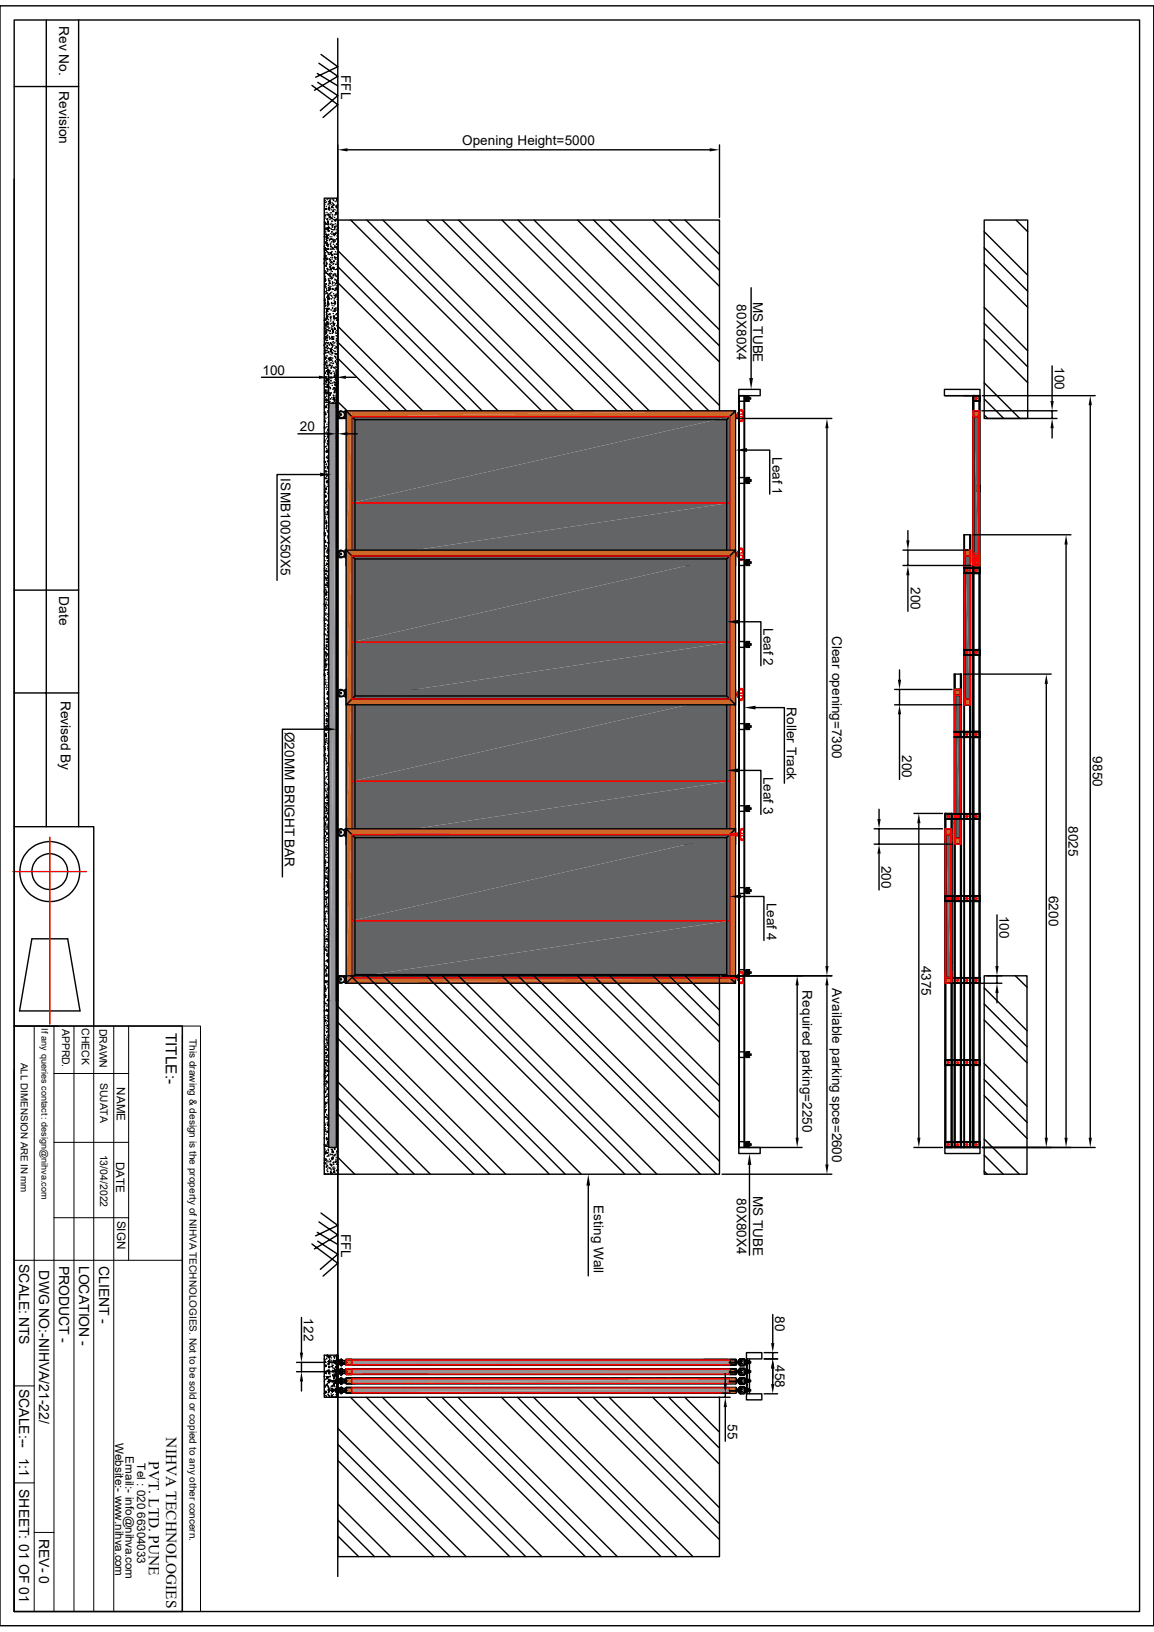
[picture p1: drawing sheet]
<svg xmlns="http://www.w3.org/2000/svg" width="210mm" height="297mm" viewBox="0 0 210 297" stroke-linecap="round" stroke-linejoin="round" font-family="sans-serif">
<defs><g id="words">
<g font-size="2.8">
<text x="30.2" y="188" transform="rotate(90 30.2 188)">TITLE:-</text>
<text x="30.3" y="261.6" transform="rotate(90 30.3 261.6)">NIHVA TECHNOLOGIES</text>
<text x="27.1" y="265.9" transform="rotate(90 27.1 265.9)">PVT. LTD. PUNE</text>
</g>
<g font-size="2.5">
<text x="10.8" y="4.7" transform="rotate(90 10.8 4.7)">Rev No.</text>
<text x="10.8" y="16.6" transform="rotate(90 10.8 16.6)">Revision</text>
<text x="62.1" y="13.7" transform="rotate(90 62.1 13.7)">FFL</text>
<text x="84.1" y="26.3">Opening Height=5000</text>
<text x="134.1" y="55.4" transform="rotate(90 134.1 55.4)">80X80X4</text>
<text x="137.1" y="54.9" transform="rotate(90 137.1 54.9)">MS TUBE</text>
<text x="47.8" y="68.2">100</text>
<text x="192" y="66.8" transform="rotate(90 192 66.8)">100</text>
<text x="54.6" y="78.4">20</text>
<text x="140.6" y="83.2" transform="rotate(90 140.6 83.2)">Leaf 1</text>
<text x="51.1" y="87.1" transform="rotate(90 51.1 87.1)">ISMB100X50X5</text>
<text x="165.7" y="106.8" transform="rotate(90 165.7 106.8)">200</text>
<text x="10.8" y="108.5" transform="rotate(90 10.8 108.5)">Date</text>
<text x="139" y="114.3" transform="rotate(90 139 114.3)">Leaf 2</text>
<text x="151.5" y="115.7" transform="rotate(90 151.5 115.7)">Clear opening=7300</text>
<text x="11" y="127.5" transform="rotate(90 11 127.5)">Revised By</text>
<text x="143.2" y="128.6" transform="rotate(90 143.2 128.6)">Roller Track</text>
<text x="51.9" y="133.2" transform="rotate(90 51.9 133.2)">Ø20MM BRIGHT BAR</text>
<text x="164.2" y="137.4" transform="rotate(90 164.2 137.4)">200</text>
<text x="198.9" y="137.7" transform="rotate(90 198.9 137.7)">9850</text>
<text x="139" y="141.3" transform="rotate(90 139 141.3)">Leaf 3</text>
<text x="194.5" y="150.3" transform="rotate(90 194.5 150.3)">8025</text>
<text x="160.4" y="157.5" transform="rotate(90 160.4 157.5)">200</text>
<text x="139.6" y="164.3" transform="rotate(90 139.6 164.3)">Leaf 4</text>
<text x="181.9" y="166.7" transform="rotate(90 181.9 166.7)">100</text>
<text x="190.9" y="163" transform="rotate(90 190.9 163)">6200</text>
<text x="151.5" y="179.8" transform="rotate(90 151.5 179.8)">Available parking spce=2600</text>
<text x="167.7" y="175.7" transform="rotate(90 167.7 175.7)">4375</text>
<text x="146" y="180.3" transform="rotate(90 146 180.3)">Required parking=2250</text>
<text x="108.1" y="219.3" transform="rotate(90 108.1 219.3)">Esting Wall</text>
<text x="134.1" y="218.1" transform="rotate(90 134.1 218.1)">80X80X4</text>
<text x="137.1" y="217.6" transform="rotate(90 137.1 217.6)">MS TUBE</text>
<text x="62.1" y="224.5" transform="rotate(90 62.1 224.5)">FFL</text>
<text x="3.5" y="230" transform="rotate(90 3.5 230)">SCALE: NTS</text>
<text x="7.2" y="231.2" transform="rotate(90 7.2 231.2)">DWG NO:-NIHVA/21-22/</text>
<text x="10.8" y="230.3" transform="rotate(90 10.8 230.3)">PRODUCT -</text>
<text x="14.4" y="230.3" transform="rotate(90 14.4 230.3)">LOCATION -</text>
<text x="18" y="230.4" transform="rotate(90 18 230.4)">CLIENT -</text>
<text x="55.3" y="239.9" transform="rotate(90 55.3 239.9)">122</text>
<text x="141.1" y="239.6" transform="rotate(90 141.1 239.6)">80</text>
<text x="141.1" y="248.5" transform="rotate(90 141.1 248.5)">458</text>
<text x="3.5" y="252.7" transform="rotate(90 3.5 252.7)">SCALE:--</text>
<text x="132.5" y="259.2" transform="rotate(90 132.5 259.2)">55</text>
<text x="3.5" y="265.3" transform="rotate(90 3.5 265.3)">1:1</text>
<text x="3.5" y="271" transform="rotate(90 3.5 271)">SHEET: 01 OF 01</text>
<text x="7.2" y="280" transform="rotate(90 7.2 280)">REV- 0</text>
</g>
<g font-size="2.1">
<text x="21.3" y="197.9" transform="rotate(90 21.3 197.9)">NAME</text>
<text x="21.1" y="211.5" transform="rotate(90 21.1 211.5)">DATE</text>
<text x="21.3" y="222.1" transform="rotate(90 21.3 222.1)">SIGN</text>
<text x="21" y="262.6" transform="rotate(90 21 262.6)">Website:- www.nihva.com</text>
<text x="22.9" y="265" transform="rotate(90 22.9 265)">Email:- info@nihva.com</text>
<text x="25" y="266.3" transform="rotate(90 25 266.3)">Tel : 020 66304033</text>
</g>
<g font-size="1.9">
<text x="11.3" y="187.2" transform="rotate(90 11.3 187.2)">APPRD.</text>
<text x="14.9" y="187.1" transform="rotate(90 14.9 187.1)">CHECK</text>
<text x="18.1" y="187.2" transform="rotate(90 18.1 187.2)">DRAWN</text>
<text x="18.2" y="197" transform="rotate(90 18.2 197)">SUJATA</text>
<text x="18.2" y="210.1" transform="rotate(90 18.2 210.1)">13/04/2022</text>
</g>
<g font-size="1.8">
<text x="34.5" y="189.1" transform="rotate(90 34.5 189.1)">This drawing &amp; design is the property of NIHVA TECHNOLOGIES. Not to be sold or copied to any other concern.</text>
<text x="3.8" y="193.4" transform="rotate(90 3.8 193.4)">ALL DIMENSION ARE IN mm</text>
</g>
<text font-size="1.7" x="7.5" y="187.2" transform="rotate(90 7.5 187.2)">If any queries contact : design@nihva.com</text>
</g></defs>
<g fill="none" stroke="#000" stroke-width=".25">
<path d="M61.5 45.6l29.1 29.2M61.5 59.4l15.4 15.4M61.5 48.5l26.2 26.3M61.5 51.4l23.3 23.4M63.8 40l34.8 34.8M66.8 40l34.7 34.8M69.7 40l34.7 34.8M77.6 40l34.7 34.8M80.5 40l34.7 34.8M83.4 40l34.8 34.8M91.4 40l34.7 34.8M94.3 40l34.7 34.8"/>
<path d="M97.2 40l33.7 33.8M105.1 40l25.8 25.9M108 40l22.9 22.9M111 40l19.9 20M118.9 40l12 12.1M121.8 40l9.1 9.2M124.7 40l6.2 6.3M61.5 62.3l12.5 12.5M61.5 73.1l1.7 1.7M61.5 76l.1 .2M61.5 65.2l9.6 9.6"/>
</g>
<g fill="#cd6928">
<path d="M133.9 125.5l-1.1 27.1v-26.1z"/>
<path d="M133.9 125.5v28.1l-1.1-1z"/>
<path d="M132.8 125.5h1.1l-1.1 1z"/>
<path d="M133.9 125.5l-1.1 28.1v-27.1z"/>
<path d="M133.9 125.5v28.1h-1.1z"/>
<path d="M64 152.6h68.8l-68.8 1z"/>
<path d="M64 153.6l68.8-1v1z"/>
</g>
<path d="M64 142.2v11.4" fill="none" stroke="#cd6928" stroke-width=".18"/>
<g fill="#cd6928">
<path d="M64 125.5h68.8l-68.8 1z"/>
<path d="M64 126.5l68.8-1v1z"/>
<path d="M63 125.5h1l-1 28.1z"/>
<path d="M64 125.5v28.1h-1z"/>
</g>
<path d="M63 125.5h70.9v28.1h-70.9z" fill="none" stroke="#000" stroke-width=".25"/>
<g fill="#636466">
<path d="M64 126.5h68.8l-68.8 15.7z"/>
<path d="M64 142.2l68.8-15.7v15.7z"/>
<path d="M64 142.2h68.8l-68.8 10.4z"/>
<path d="M64 152.6l68.8-10.4v10.4z"/>
</g>
<path d="M63 125.5l1.6 1.6M64 126.5h68.8v26.1h-68.8zM64.6 127.1h67.6v24.9h-67.6zM133.9 125.5l-1.7 1.6M64.6 152l-1.6 1.6M132.2 152l1.7 1.6" fill="none" stroke="#000" stroke-width=".25"/>
<path d="M64 126.5h68.8v15.7h-68.8zM64 142.2h68.8v10.4h-68.8z" fill="none" stroke="#f00" stroke-width=".25"/>
<g fill="#cd6928">
<path d="M133.9 150.8l-1.1 27.1v-26z"/>
<path d="M133.9 150.8v28.1l-1.1-1z"/>
<path d="M132.8 150.8h1.1l-1.1 1.1z"/>
<path d="M133.9 150.8l-1.1 28.1v-27z"/>
<path d="M133.9 150.8v28.1h-1.1z"/>
<path d="M64 177.9h68.8l-68.8 1z"/>
<path d="M64 178.9l68.8-1v1z"/>
</g>
<path d="M64 167.6v11.3" fill="none" stroke="#cd6928" stroke-width=".18"/>
<g fill="#cd6928">
<path d="M64 150.8h68.8l-68.8 1.1z"/>
<path d="M64 151.9l68.8-1.1v1.1z"/>
<path d="M63 150.8h1l-1 28.1z"/>
<path d="M64 150.8v28.1h-1z"/>
</g>
<path d="M63 150.8h70.9v28.1h-70.9z" fill="none" stroke="#000" stroke-width=".25"/>
<g fill="#636466">
<path d="M64 151.9h68.8l-68.8 15.7z"/>
<path d="M64 167.6l68.8-15.7v15.7z"/>
<path d="M64 167.6h68.8l-68.8 10.3z"/>
<path d="M64 177.9l68.8-10.3v10.3z"/>
</g>
<path d="M63 150.8l1.6 1.6M64 151.9h68.8v26h-68.8zM64.6 152.4h67.6v25h-67.6zM133.9 150.8l-1.7 1.6M64.6 177.4l-1.6 1.5M132.2 177.4l1.7 1.5" fill="none" stroke="#000" stroke-width=".25"/>
<path d="M64 151.9h68.8v15.7h-68.8zM64 167.6h68.8v10.3h-68.8z" fill="none" stroke="#f00" stroke-width=".25"/>
<g fill="#cd6928">
<path d="M132.8 247.4h1.1l-1.1 1z"/>
<path d="M132.8 248.4l1.1-1v1z"/>
</g>
<path d="M64.1 247.4h68.7M64.1 248.4h68.7" fill="none" stroke="#cd6928" stroke-width=".18"/>
<g fill="#cd6928">
<path d="M63 247.4h1.1z"/>
<path d="M63 248.4h1.1z"/>
<path d="M64.1 247.5h68.7l-68.7 .9z"/>
<path d="M64.1 248.4l68.7-.9v.9z"/>
</g>
<path d="M63 247.4h70.9v1.1h-70.9z" fill="none" stroke="#000" stroke-width=".25"/>
<g fill="#cd6928">
<path d="M132.8 247.4h1.1l-1.1 1z"/>
<path d="M132.8 248.4l1.1-1v1z"/>
<path d="M63 249.1h1l-1 1z"/>
<path d="M63 250.1l1-1v1z"/>
<path d="M63 247.4h1l-1 1z"/>
<path d="M63 248.4l1-1v1z"/>
</g>
<g fill="none" stroke="#000" stroke-width=".25">
<path d="M63 247.5v.8M63 248.3v.1h.2M63 248.4l.1 .1M63.1 247.4l-.1 .1M63.1 248.5h.4M63.1 247.4h.4M63.2 247.4h-.2v.2M63.2 248.4h47.5M63.2 247.4h47.5M63.5 248.5h.4M63.5 247.4h.4M63.9 247.4v1.1"/>
<path d="M64.1 248v.4h.5M64.6 247.5h-.5v.4M110.7 248.4h2.7M110.7 247.4h2.7M113.5 248.4h.3M113.5 247.4h.3M113.8 247.4h2.3M113.8 248.4h2.3M116.2 248.4h.3M116.2 247.4h.3M116.5 248.4h2.3M116.5 247.4h2.3"/>
<path d="M118.9 248.4h.3M118.9 247.4h.3M119.3 248.4h2.2M119.3 247.4h2.2M121.6 248.4h.3M121.6 247.4h.3M122 247.4h11.9v.2M128.1 247.4h4.4M132.2 247.5h.6v.4M132.8 248v.4h-.6M132.8 247.5v.4M132.8 248v.4"/>
<path d="M132.8 247.4h1.1v1.1h-1.1zM133.9 247.6v.8h-11.9"/>
</g>
<g fill="#939598">
<path d="M64.1 247.5h68.7l-68.7 .9z"/>
<path d="M64.1 248.4l68.7-.9v.9z"/>
</g>
<path d="M64.1 247.5h68.7v.9h-68.7z" fill="none" stroke="#f00" stroke-width=".25"/>
<g fill="none" stroke="#000" stroke-width=".25">
<path d="M133.9 247.4h.1v1.1h-.1zM134 247.8l.1 .3M134.1 247.8h.1M134.1 248h.1M134.1 247.9h-1.3l1.3 .1M134.1 247.9h.1M134.2 247.8l.5 .1h-.6M134.4 247.8l.3-.4h.7l.1 1-.8 .1-.3-.3v-.1M134.5 248.1v.1l.2 .3M134.5 248.1v.1M134.5 247.7v.1M134.5 248.2l.2 .3h.7"/>
<path d="M134.5 247.6l.1 .1M134.5 247.7h.1M134.5 247.6h.5M134.5 248.1h.1M134.5 247.6l.2-.2h.7v1M134.6 248.2h.4M134.6 247.8v.3M134.7 247.8h.1M134.7 248h.1M134.9 247.9h.1M134.8 248l.1 .1M134.8 247.8v.2"/>
<path d="M134.9 247.8h-.1M135 248.1h-.6v.1l.3 .4h.7M135 247.7h.1M135 248.1v.1M135.5 247.4h-.8l-.2 .4M135.6 247.4l-.2-.1h-.7l-.3 .3v.2h.6M135.6 248.4l-.2 .1M135.6 247.4v1"/>
</g>
<g fill="#cd6928">
<path d="M132.8 249.1h1.1l-1.1 1z"/>
<path d="M132.8 250.1l1.1-1v1z"/>
</g>
<path d="M64.1 249.1h68.7M64.1 250.1h68.7" fill="none" stroke="#cd6928" stroke-width=".18"/>
<g fill="#cd6928">
<path d="M63 249.1h1.1z"/>
<path d="M63 250.1h1.1z"/>
<path d="M64.1 249.2h68.7l-68.7 .9z"/>
<path d="M64.1 250.1l68.7-.9v.9z"/>
</g>
<path d="M63 249.1h70.9v1h-70.9z" fill="none" stroke="#000" stroke-width=".25"/>
<g fill="#cd6928">
<path d="M132.8 249.1h1.1l-1.1 1z"/>
<path d="M132.8 250.1l1.1-1v1z"/>
</g>
<g fill="none" stroke="#000" stroke-width=".25">
<path d="M63 249.2v.8M63 250v.1h.2M63 250.1h.1M63.1 249.1l-.1 .1M63.1 250.1h.4M63.1 249.1h.4M63.2 249.1h-.2v.2M63.2 250.1h47.5M63.2 249.1h47.5M63.5 250.1h.4M63.5 249.1h.4M63.9 249.1l.1 .1"/>
<path d="M64 249.2l-.1 .9M64 249.2h.2M64.1 249.7v.4h.5M64.4 249.2h.2h-.5v.4M110.7 250.1h2.7M113.4 249.1h-2.7M113.5 250.1h.3M113.5 249.1h.3M113.8 249.1h2.3M113.8 250.1h2.3M116.2 250.1h.3M116.2 249.1h.3"/>
<path d="M116.5 250.1h2.3M116.5 249.1h2.3M118.9 250.1h.3M118.9 249.1h.3M119.3 250.1h2.2M119.3 249.1h2.2M121.6 250.1h.3M121.6 249.1h.3M122 249.1h11.9v.2M132.4 249.2h-.2h.6v.4M132.6 249.2h.2v.4M132.8 249.7v.4h-.6"/>
<path d="M132.8 249.7v.4M132.8 249.1h1.1v1h-1.1zM133.9 249.3v.8h-11.9"/>
</g>
<g fill="#939598">
<path d="M64.1 249.2h68.7l-68.7 .9z"/>
<path d="M64.1 250.1l68.7-.9v.9z"/>
</g>
<path d="M64.1 249.2h68.7v.9h-68.7z" fill="none" stroke="#f00" stroke-width=".25"/>
<g fill="none" stroke="#000" stroke-width=".25">
<path d="M133.9 249.1h.1v1h-.1zM134 249.5l.1 .3M134.1 249.5h.1M134.1 249.7h-1.3h1.3M134.1 249.6h.1M134.2 249.5l.5 .1h-.6M134.4 249.8l.3 .4h.7l.2-.1M134.5 249.8v.1l.2 .3h.7M134.5 249.9l-.1-.1v.1l.3 .4h.7M134.5 249.4v.1M134.5 249.9l.2 .2h.7M134.5 249.3l.1 .1"/>
<path d="M134.5 249.9h.1M134.5 249.4h.1M134.5 249.3h.5M134.5 249.8h.5l-.5 .1M134.6 249.5v.3M134.7 249.5h.1M134.7 249.7h.1M134.9 249.6h.1M134.8 249.7l.1 .1M134.8 249.5v.2M134.9 249.5h-.1M135 249.4h.1"/>
<path d="M135.4 249.1h-.7l-.2 .2M135.4 249.2v.9M135.4 249h-.7l-.3 .5M135.5 249.1h-.8l-.2 .4M135.5 250.1h-.1M135.5 249.1v1M135.6 249.1l-.2-.1h-.7l-.3 .3v.2h.6M135.6 249.1v1"/>
</g>
<g fill="#cd6928">
<path d="M132.8 250.8h1.1z"/>
<path d="M132.8 251.8h1.1z"/>
<path d="M132.8 250.8v1z"/>
</g>
<path d="M64.1 251.8h68.7M64.1 250.9h68.7M64.1 250.8h68.7" fill="none" stroke="#cd6928" stroke-width=".18"/>
<g fill="#cd6928">
<path d="M63 251.8h1.1z"/>
<path d="M63 250.8h1.1l-1.1 1z"/>
<path d="M63 251.8l1.1-1v1z"/>
<path d="M63 250.8h1.1z"/>
</g>
<g fill="none" stroke="#000" stroke-width=".25">
<path d="M63 250.9l.1 .9M63 250.8h70.9v1h-70.9zM63 251.7v.1h.2M63.1 250.8l-.1 .1M63.1 251.8h.4M63.1 250.8h.4M63.2 250.8h-.2v.2M63.2 251.8h47.5M63.2 250.8h47.5M63.5 251.8h.4M63.5 250.8h.4M63.9 250.8l.1 .1"/>
<path d="M64 250.9l-.1 .9M64 250.9h.2M64.1 251.4v.4h.5M64.4 250.9h.2h-.5v.3M110.7 251.8h2.7M110.7 250.8h2.7M113.5 251.8h.3M113.5 250.8h.3M113.8 250.8h2.3M113.8 251.8h2.3M116.2 251.8h.3M116.2 250.8h.3"/>
<path d="M116.5 251.8h2.3M116.5 250.8h2.3M118.9 251.8h.3M118.9 250.8h.3M119.3 251.8h2.2M119.3 250.8h2.2M121.6 251.8h.3M121.6 250.8h.3M122 250.8h11.9v.2M133.9 251v.8h-11.9"/>
</g>
<g fill="#939598">
<path d="M64.1 250.9h68.7l-68.7 .9z"/>
<path d="M64.1 251.8l68.7-.9v.9z"/>
</g>
<path d="M64.1 250.9h68.7v.9h-68.7z" fill="none" stroke="#f00" stroke-width=".25"/>
<path d="M133.9 250.8h.1v1h-.1z" fill="none" stroke="#000" stroke-width=".25"/>
<g fill="#cd6928">
<path d="M132.8 250.8h1.1l-1.1 1z"/>
<path d="M132.8 251.8l1.1-1v1z"/>
</g>
<g fill="none" stroke="#000" stroke-width=".25">
<path d="M134 251.2v.3l.1-.2M134.1 251.3v.2M134.1 251.2h.1M134.1 251.4h-1.3l1.3 .1M134.2 251.2l.5 .1h-.6M134.4 251.2l.3-.5 .8 .1-.1 1.1h-.7l-.2-.3v-.1M134.4 251.5l.3 .4h.7l.2-.1M134.5 251.1v.1M134.5 251.6l-.1-.1v.2l.3 .3h.7M134.5 251.6l.2 .2h.7M134.5 251.5l.5 .1-.5-.1M134.6 251.2v.3"/>
<path d="M134.7 251.2h.1M134.7 251.4h.1M134.9 251.3h.1M134.8 251.4l.1 .1M134.8 251.2v.2M134.9 251.2h-.1M135 251.1h.1M135.4 250.8h-.7l-.2 .2 .5 .1M135.4 250.9v.9M135.4 250.8h-.7l-.2 .4M135.5 251.8h-.1M135.6 250.8l-.2-.1h-.7l-.3 .3v.2h.6"/>
<path d="M135.6 250.8v1"/>
</g>
<g fill="#cd6928">
<path d="M132.8 252.5h1.1z"/>
<path d="M132.8 253.5h1.1z"/>
<path d="M132.8 252.5v1z"/>
</g>
<path d="M64.1 253.5h68.7M64.1 252.6h68.7M64.1 252.5h68.7" fill="none" stroke="#cd6928" stroke-width=".18"/>
<g fill="#cd6928">
<path d="M63 253.5h1.1z"/>
<path d="M63 252.5h1.1l-1.1 1z"/>
<path d="M63 253.5l1.1-1v1z"/>
<path d="M63 252.5h1.1z"/>
</g>
<g fill="none" stroke="#000" stroke-width=".25">
<path d="M63 252.6v.8M63 252.5h70.9v1h-70.9zM63 253.4v.1h.2M63 253.4l.1 .1M63.1 252.5l-.1 .1M63.1 252.5h47.6M63.1 253.5h.4M63.2 252.5h-.2v.2M63.2 253.5h47.5M63.5 253.5h.4M63.5 252.5h.4M63.9 252.5l.1 .1"/>
<path d="M64 252.6l-.1 .9M64 252.6h.2M64.1 253.1v.3l.5 .1M64.4 252.6h.2h-.5v.3M110.7 252.5h2.7M113.4 253.5h-2.7M113.5 253.5h.3M113.5 252.5h.3M113.8 252.5h2.3M113.8 253.5h2.3M116.2 253.5h.3M116.2 252.5h.3"/>
<path d="M116.5 253.5h2.3M116.5 252.5h2.3M118.9 253.5h.3M118.9 252.5h.3M119.3 253.5h2.2M119.3 252.5h2.2M121.6 253.5h.3M121.6 252.5h.3M122 252.5h11.9v.2M133.9 252.7v.8h-11.9"/>
</g>
<g fill="#939598">
<path d="M64.1 252.6h68.7l-68.7 .8z"/>
<path d="M64.1 253.4l68.7-.8v.8z"/>
</g>
<path d="M64.1 252.6h68.7v.8h-68.7z" fill="none" stroke="#f00" stroke-width=".25"/>
<path d="M133.9 252.5h.1v1h-.1z" fill="none" stroke="#000" stroke-width=".25"/>
<g fill="#cd6928">
<path d="M132.8 252.5h1.1l-1.1 1z"/>
<path d="M132.8 253.5l1.1-1v1z"/>
</g>
<g fill="none" stroke="#000" stroke-width=".25">
<path d="M134 252.9v.3l.1-.2M134.1 252.9l.6 .1h-.6M134.1 253v.2M134.1 252.9h.1M134.1 253.1h-1.3l1.3 .1M134.4 252.9l.3-.5 .8 .1v1l-.8 .1M134.4 253.2l.3 .4h.7l.2-.1M134.5 253.2v.1l.2 .3M134.5 253.3l-.1-.1v.2l.3 .3h.7M134.5 252.8v.1M134.5 253.3l.2 .2M134.5 253.2l.5 .1-.5-.1"/>
<path d="M134.6 252.9v.3M134.7 252.9h.1M134.7 253.1h.1M134.9 253h.1M134.8 253.1l.1 .1M134.8 252.9v.2M134.9 252.9h-.1M135.4 252.5h-.7l-.2 .2 .5 .2h-.6l.3-.5h.7l.2 .1M135.4 252.6v.9M135.5 252.5h-.8l-.2 .4M135.6 252.5v1M135.9 247.8h.7v.3h-.7z"/>
<path d="M135.9 249.5h.7v.3h-.7zM135.9 251.2h.7v.3h-.7zM135.9 252.9h.7v.3h-.7zM135.9 247.6h.3v.6h-.3M135.9 249.3h.3v.6h-.3M135.9 251h.3v.6h-.3M135.9 252.7h.3v.6h-.3M135.9 253.2h.3M135.9 248.1h.3M135.9 247.7h.3M135.9 249.8h.3M135.9 249.4h.3"/>
<path d="M135.9 251.5h.3M135.9 251.1h.3M135.9 252.8h.3"/>
</g>
<path d="M61.9 247.6h.1M62 247.6l-.1 .1M62 247.7v.1M62.2 247.6h.1M62.2 247.8h.1M62.2 247.7l.1-.1zM62.2 248v.1M62.2 248.2h.1M62.2 247.7v.1M62.3 247.6v.1M62.3 248.2h.1" fill="none" stroke="#000" stroke-width=".18"/>
<path d="M61.2 247.8v.1zM61.2 247.9v.2z" fill="#000"/>
<g fill="#bababa">
<path d="M61.2 247.6v.7z"/>
<path d="M61.1 247.6v.7z"/>
<path d="M61.2 247.6l-.1 .7z"/>
<path d="M61.1 247.6v.6z"/>
<path d="M61.1 247.6l-.1 .4z"/>
<path d="M61 247.8v.2z"/>
<path d="M61 247.9v.1z"/>
<path d="M60 247.9h1l-1 .1z"/>
<path d="M60 248l1-.1v.1z"/>
<path d="M60 247.9v.1z"/>
<path d="M60 247.8v.2z"/>
<path d="M59.9 247.8v.2z"/>
<path d="M60 247.8l-.1 .2z"/>
<path d="M59.9 247.6v.6z"/>
<path d="M59.9 247.8v.4z"/>
<path d="M59.9 247.6v.7z"/>
<path d="M59.8 247.6v.7z"/>
<path d="M59.9 247.6l-.1 .7z"/>
</g>
<path d="M61.2 247.9l.2 .2M61.2 247.9l.1 .2M61.2 248l.1 .1M61.3 247.8l.1 .2-.2-.1M61.3 247.8l.2 .1M61.4 247.8l.1 .1" fill="none" stroke="#bababa" stroke-width=".25"/>
<g fill="none" stroke="#000" stroke-width=".18">
<path d="M59.9 247.6v.7M59.9 247.6h.1M59.9 247.6v.2M60 247.8h.1M60 248l-.1 .2M60 247.9h1M60 248h1M60.6 247.9h.4M61 248l.1 .2M61 247.8h.1M61.1 247.9h.2M61.1 247.6l-.1 .2"/>
<path d="M61.2 247.6v.7M61.2 248.2h.1M61.2 247.6h.1M61.2 247.9h.3v.1l-.2 .1zM61.2 247.8h.1M61.3 248l-.1 .1M61.3 247.9h1.2M61.3 248.1l.7 .1h-.1M61.3 247.8l.2 .1-.2 .2M61.4 248.1h-.1M61.4 247.7v.1M61.5 247.7l-.1 .1"/>
<path d="M61.6 247.7l-.1 .2M61.7 247.7l-.2 .2M61.7 247.7v-.1h1.3v.7h-1.3v-.1M61.7 248.2h.1M61.8 247.7l-.3 .3M61.8 248.2h.2M61.8 247.7l.2-.1-.1 .1M61.8 247.7l1.1-.1v.6h-1.1M61.8 247.9l.1-.2v.5M61.8 247.9l.1 .3M61.8 247.5l.6 .1zM61.8 248.3h.6z"/>
<path d="M61.8 247.7l-.4 .5M61.8 247.8l-.3 .4M61.8 247.9l-.2 .3M61.8 247.9v-.2l.1 .2-.1 .3M61.8 247.9v.3M61.8 248l-.1 .2M61.8 248.1v.1M61.9 247.4v.1M61.9 248.2h.1M61.9 247.4h.4M62 248.2h.1M61.9 249.3h.1"/>
<path d="M61.9 247.4h.3M61.9 248.3h.4M62 247.7h-.6M62 248h.2M62 247.8h.1M62 249.3l-.1 .1M62 249.4v.1M62 247.4v1.1h.2M62 248.4l-.1 .1h.4l-.1-.1M62 248.5h.1M62 248.1l-.1 .1M62.1 247.2v.6"/>
<path d="M62.1 247.9v.1M62.1 248.1v.5M62.2 248.2h.1M62.2 247.6v.2M62.2 249.4l.1-.1-.1 .2M62.2 249.5v.1M62.2 249.7v.1M62.2 249.9h.1zM62.2 247.4v1.1M62.2 247.6l.1 .1M62.2 247.7v.5M62.2 249.3h.1"/>
<path d="M62.2 247.7l.2 .2h-.2M62.2 249.8v.1M62.2 247.7h.6M62.3 247.4v.1M62.3 249.3v.1M62.3 249.9h.1M62.3 248.2h-.1M62.4 247.7v.5l-.2-.3zM62.4 247.9l-.2 .3M62.6 247.9h.1M62.7 247.9h.5M62.8 247.8l-.1 .2 .2 .2h-.7"/>
<path d="M62.9 247.7h-.1"/>
</g>
<path d="M61.2 249.5v.1zM61.2 249.6v.2z" fill="#000"/>
<g fill="#bababa">
<path d="M61.2 249.3v.7z"/>
<path d="M61.1 249.3v.7z"/>
<path d="M61.2 249.3l-.1 .7z"/>
<path d="M61.1 249.3v.6z"/>
<path d="M61.1 249.3l-.1 .4z"/>
<path d="M61 249.5v.2z"/>
<path d="M61 249.6v.1z"/>
<path d="M60 249.6h1l-1 .1z"/>
<path d="M60 249.7l1-.1v.1z"/>
<path d="M60 249.6v.1z"/>
<path d="M59.9 249.5v.2z"/>
<path d="M60 249.6l-.1 .1z"/>
<path d="M59.9 249.3v.6z"/>
<path d="M59.9 249.5v.4z"/>
<path d="M59.9 249.3v.7z"/>
<path d="M59.8 249.3v.7z"/>
<path d="M59.9 249.3l-.1 .7z"/>
</g>
<path d="M61.2 249.6l.2 .2M61.2 249.6l.1 .2M61.2 249.7l.1 .1M61.3 249.5l.1 .2-.2-.1M61.3 249.5l.2 .1M61.4 249.5l.1 .1" fill="none" stroke="#bababa" stroke-width=".25"/>
<g fill="none" stroke="#000" stroke-width=".18">
<path d="M59.9 249.3v.7M59.9 249.3h.1M59.9 249.3v.2M59.9 249.7v.2M60 249.5h.1M60 249.6h1M60 249.7v.1M60 249.7h1M61 249.7v.1M61 249.5h.1M61 249.7l.1 .2M61 249.6h-.4"/>
<path d="M61.1 249.3l-.1 .2M61.2 249.3v.7M61.2 249.9h.1M61.2 249.3h.1M61.2 249.6h.3v.1l-.2 .1zM61.2 249.5h.1M61.3 249.7l-.1 .1M61.3 249.6h-.2M61.3 249.5l.2 .1-.2 .2M61.3 249.8l.7 .1M61.4 249.8h-.1M61.4 249.4v.1"/>
<path d="M61.5 249.4l-.1 .1M61.6 249.4l-.1 .2M61.7 249.4l-.2 .2M61.7 249.4v-.1h1.3v.7h-1.3v-.1M61.8 249.4l-.3 .3M61.8 249.9h.2M61.8 249.4l1.1-.1v.6h-1.1M61.8 249.6l.1-.2v.5M61.8 249.6l.1 .3M61.8 249.2l.6 .1zM61.8 250h.6zM61.8 249.4l-.4 .5"/>
<path d="M61.8 249.5l-.3 .4M61.8 249.6l-.2 .3M61.8 249.6v-.2l.1 .2-.1 .3M61.8 249.6v.3M61.8 249.7l-.1 .2M61.8 249.8v.1M61.9 249.1v.1M61.9 249.9h.1M62 249.9h.1M61.9 251h.1M61.9 249.4l.1-.1-.2 .1M61.9 249.1h.3"/>
<path d="M61.9 250h.4M62 249.4h-.6M62 249.6h.1M62 249.8h.2M62 249.9h-.1M62 251l-.1 .1M62 251.1v.1M62 249.1v1.1h.2M62 250.1h-.1h.4h-.1M62 250.1v.1M62 249.8l-.1 .1M62 249.7h.1"/>
<path d="M62.1 248.9v.6M62.1 249.6v.1M62.1 249.8v.5M62.2 249.9h.1M62.2 251h.1M62.2 249.3v.3M62.2 251.2h.1M62.2 251.4v.1M62.2 249.1v1.1M62.2 249.7h.1M62.2 249.3l.1 .1M62.2 249.4v.5"/>
<path d="M62.2 249.4l.2 .2h-.2M62.2 251.5h.1M62.2 249.4h.6M62.3 249.1v.1M62.3 251l-.1 .2M62.3 251l-.1 .1h.1M62.3 251.5v.1M62.3 249.1h-.4M62.3 249.9h-.1M62.4 249.4v.5l-.2-.3zM62.4 249.6l-.2 .3M62.5 249.6h-1.2"/>
<path d="M62.7 249.6h-.1M62.8 249.5l-.1 .2 .2 .2h-.7M62.8 249.4h.1M63.2 249.6h-.5"/>
</g>
<path d="M61.2 251.2v.1zM61.2 251.3v.2z" fill="#000"/>
<g fill="#bababa">
<path d="M61.2 251v.7z"/>
<path d="M61.1 251v.7z"/>
<path d="M61.2 251l-.1 .7z"/>
<path d="M61.1 251l-.1 .5z"/>
<path d="M61 251.2v.2z"/>
<path d="M61 251.2v.3z"/>
<path d="M60 251.2h1l-1 .2z"/>
<path d="M60 251.4l1-.2v.2z"/>
<path d="M60 251.2v.2z"/>
<path d="M59.9 251.2v.2z"/>
<path d="M60 251.2l-.1 .2z"/>
<path d="M59.9 251.2v.3z"/>
<path d="M59.9 251v.7z"/>
<path d="M59.9 251.2v.5z"/>
<path d="M59.8 251v.7z"/>
<path d="M59.9 251l-.1 .7z"/>
</g>
<path d="M61.2 251.2l.2 .3M61.2 251.3l.2 .2M61.2 251.3l.1 .2M61.3 251.2l.1 .2-.2-.2M61.3 251.2l.2 .1M61.4 251.2l.1 .1" fill="none" stroke="#bababa" stroke-width=".25"/>
<g fill="none" stroke="#000" stroke-width=".18">
<path d="M59.9 251l-.1 .7 .2-.3M59.9 251.6h.1M59.9 251h.1M59.9 251v.2M60 251.2h.1M60 251.2h1M60 251.4h1M61 251.4l.1 .3M61 251.2h.1M61 251.3h-.4M61.1 251l-.1 .2M61.2 251v.7"/>
<path d="M61.2 251.6h.1M61.2 251h.1M61.2 251.2h.3v.2l-.2 .1zM61.2 251.2h.1M61.3 251.4l-.1 .1M61.3 251.3h-.2M61.3 251.5h.7l-.1 .1M61.3 251.2h.2l-.2 .3M61.3 251.1h.1M61.4 251.5h-.1M61.4 251.1v.1M61.5 251.1l-.1 .1"/>
<path d="M61.6 251.1l-.1 .1M61.7 251.1l-.2 .2M61.7 251.1v-.1h1.3v.7h-1.3v-.2M61.7 251.6h.1M61.8 251.1l-.3 .3M61.8 251.5l.2 .1M61.8 251.1l1.1-.1v.7h-1.1v-.2M61.8 251.3l.1-.2v.4M61.8 251.3l.1 .2M61.8 250.9l.6 .1zM61.8 251.7h.6zM61.8 251.1l-.4 .4"/>
<path d="M61.8 251.2l-.3 .3M61.8 251.2l-.2 .3M61.8 251.3v-.2l.1 .2-.1 .2M61.8 251.3v.2M61.8 251.3l-.2 .2M61.8 251.4l-.1 .1M61.8 251.5h.1M61.9 250.8v.1M61.9 251.5v.1M62 251.6h.1M61.9 251.6h.1M61.9 250.8l.4 .1"/>
<path d="M61.9 252.8l.1-.1-.1 .1M61.9 250.8l.1 1.1h.2M61.9 251.8h.4zM61.9 252.7h.1M61.9 251.1l.1-.1-.2 .1M61.9 250.8h.3M62 251.1h-.7M62 251.2h.1M62 251.5h.2M62 252.7l-.1 .1M62 252.8v.1M62 251.8v.1"/>
<path d="M62 251.5l-.1 .1M62 251.4h.1M62 251.6h-.1M62.1 250.6v.6M62.1 251.3v.1M62.1 251.5v.5M62.2 251.6h.1M62.2 251v.2M62.2 252.9h.1M62.2 253.1v.1M62.2 251.4h.1M62.2 251l.1 .1"/>
<path d="M62.2 251.1v.4M62.2 252.7h.1M62.2 251.1l.2 .2h-.2M62.2 253.2h.1M62.2 251.1h.7M62.3 252.7l-.1 .1M62.3 252.7l-.1 .1zM62.3 252.8l-.1 .1M62.3 253.3l-.1 .1M62.3 250.8l-.1 1.1M62.3 253.2l-.1 .1M62.3 251.5l-.1 .1"/>
<path d="M62.4 251.1v.4l-.2-.2zM62.4 251.3l-.2 .2M62.5 251.3h-1.2M62.7 251.3h-.1M62.8 251.2l-.1 .2 .2 .1h-.7M63.2 251.3h-.5"/>
</g>
<path d="M61.2 252.9v.1zM61.2 253v.2z" fill="#000"/>
<g fill="#bababa">
<path d="M61.2 252.7v.7z"/>
<path d="M61.1 252.7v.7z"/>
<path d="M61.2 252.7l-.1 .7z"/>
<path d="M61.1 252.7l-.1 .5z"/>
<path d="M61 252.9v.2z"/>
<path d="M61 252.9v.3z"/>
<path d="M60 252.9h1l-1 .2z"/>
<path d="M60 253.1l1-.2v.2z"/>
<path d="M60 252.9v.2z"/>
<path d="M59.9 252.9v.2z"/>
<path d="M60 252.9l-.1 .2z"/>
<path d="M59.9 252.9v.3z"/>
<path d="M59.9 252.7v.7z"/>
<path d="M59.9 252.9v.5z"/>
<path d="M59.8 252.7v.7z"/>
<path d="M59.9 252.7l-.1 .7z"/>
</g>
<g fill="none" stroke="#bababa" stroke-width=".25">
<path d="M61.2 73.7l.3 .3M61.2 74.1l.3 .3M61.2 74.5l.3 .3-.3-.3M61.2 74.9l.3 .2M61.2 75.3l.3 .3M61.2 75.6l.3 .3M61.2 76.1l.3 .2M61.2 76.8l.3 .3M61.2 77.2l.3 .3-.3-.2M61.2 77.6l.3 .3M61.2 78l.3 .3M61.2 78.4l.3 .3"/>
<path d="M61.2 78.8l.3 .3M61.2 79.2l.3 .3M61.2 79.6l.3 .3M61.2 80l.3 .3M61.3 73.4l.2 .2M61.5 76.7l-.3-.2 .3 .3M61.2 80.4l.3 .2M61.2 81.2l.3 .2M61.2 81.5l.3 .3-.3-.2M61.2 82l.3 .2M61.2 82.3l.3 .3M61.2 82.7l.3 .3"/>
<path d="M61.2 83.1l.3 .3M61.2 83.9l.3 .3M61.2 84.3l.3 .3M61.2 84.7l.3 .3M61.2 85.1l.3 .3M61.2 85.5l.3 .3M61.2 85.9l.3 .2M61.2 86.7l.3 .3M61.2 87l.3 .3-.3-.2M61.2 87.5l.3 .2M61.2 87.8l.3 .3M61.2 88.2l.3 .3"/>
<path d="M61.2 88.6l.3 .3M61.2 89.4l.3 .3M61.2 89.8l.3 .3M61.2 90.2l.3 .3M61.2 90.6l.3 .3M61.2 91l.3 .3M61.2 91.4l.3 .3M61.2 92.2l.3 .3M61.2 92.5l.3 .3-.3-.2M61.2 93l.3 .2M61.2 93.3l.3 .3M61.2 93.7l.3 .3"/>
<path d="M61.2 94.1l.3 .3M61.2 94.5l.3 .3M61.2 94.9l.3 .3M61.2 95.3l.3 .3M61.2 95.7l.3 .3M61.2 96.5l.3 .3M61.2 96.9l.3 .3-.3-.3M61.2 97.3l.3 .2M61.2 97.7l.3 .3M61.2 98l.3 .3M61.2 98.5l.3 .2M61.2 99.2l.3 .3"/>
<path d="M61.2 99.6l.3 .3-.3-.2M61.5 81l-.3-.2 .3 .3M61.5 83.8l-.3-.3 .3 .3M61.5 86.5l-.3-.2 .3 .3M61.5 89.3l-.3-.3 .3 .3M61.5 92l-.3-.2 .3 .3M61.5 96.4l-.3-.3 .3 .3M61.5 99.1l-.3-.3 .3 .3M61.2 100l.3 .3M61.2 100.4l.3 .3M61.2 100.8l.3 .3M61.2 101.2l.3 .3"/>
<path d="M61.2 102l.3 .3M61.2 102.4l.3 .3-.3-.3M61.2 102.8l.3 .2M61.2 103.2l.3 .3M61.2 103.5l.3 .3M61.2 104l.3 .2M61.2 104.7l.3 .3M61.2 105.1l.3 .3-.3-.2M61.2 105.5l.3 .3M61.2 105.9l.3 .3M61.2 106.3l.3 .3M61.2 106.7l.3 .3"/>
<path d="M61.2 107.5l.3 .3M61.2 107.9l.3 .3-.3-.3M61.2 108.3l.3 .2M61.2 108.7l.3 .3M61.2 109.1l.3 .2M61.2 109.5l.3 .2M61.2 109.9l.3 .2M61.2 110.2l.3 .3M61.2 110.6l.3 .3M61.2 111l.3 .3M61.2 111.4l.3 .3M61.2 111.8l.3 .3"/>
<path d="M61.2 112.2l.3 .3-.3-.3M61.2 112.6l.3 .3M61.2 113l.3 .3M61.2 113.4l.3 .3M61.2 113.8l.3 .2M61.2 114.6l.3 .3M61.2 114.9l.3 .3-.3-.2M61.2 115.4l.3 .2M61.2 115.7l.3 .3M61.2 116.1l.3 .3M61.2 116.5l.3 .3M61.2 116.9l.3 .3"/>
<path d="M61.2 117.3l.3 .3M61.2 117.7l.3 .3-.3-.3M61.2 118.1l.3 .3M61.2 118.5l.3 .3M61.2 118.9l.3 .3M61.2 119.3l.3 .2M61.5 101.9l-.3-.3 .3 .3M61.5 104.6l-.3-.2 .3 .2M61.5 107.4l-.3-.3 .3 .3M61.5 114.4l-.3-.2 .3 .3M61.5 119.9l-.3-.2 .3 .3M61.2 120.1l.3 .3"/>
<path d="M61.2 120.4l.3 .3-.3-.2M61.2 120.9l.3 .2M61.2 121.2l.3 .3M61.2 121.6l.3 .3M61.2 122l.3 .3M61.2 122.8l.3 .3M61.2 123.2l.3 .3-.3-.3M61.2 123.6l.3 .3M61.2 124l.3 .3M61.2 124.4l.3 .3M61.2 124.8l.3 .3M61.2 125.2l.3 .2"/>
<path d="M61.2 125.6l.3 .3M61.2 125.9l.3 .3M61.2 126.4l.3 .2M61.2 127.1l.3 .3M61.2 127.5l.3 .3M61.2 127.9l.3 .3M61.2 128.3l.3 .3M61.2 128.7l.3 .3M61.2 129.1l.3 .3M61.2 129.9l.3 .3M61.2 130.3l.3 .3-.3-.3M61.2 130.7l.3 .2"/>
<path d="M61.2 131.1l.3 .3M61.2 131.4l.3 .3M61.2 131.9l.3 .2M61.2 132.6l.3 .3M61.2 133l.3 .3-.3-.2M61.2 133.4l.3 .3M61.2 133.8l.3 .3M61.2 134.2l.3 .3M61.2 134.6l.3 .3M61.2 135.4l.3 .3M61.2 135.8l.3 .3-.3-.3M61.2 136.2l.3 .2"/>
<path d="M61.2 136.6l.3 .3M61.2 136.9l.3 .3M61.2 137.4l.3 .2M61.2 138.1l.3 .3M61.2 138.5l.3 .3-.3-.2M61.2 138.9l.3 .3M61.2 139.3l.3 .3M61.2 139.7l.3 .3M61.5 122.7l-.3-.3 .3 .3M61.5 127l-.3-.3 .3 .3M61.5 129.8l-.3-.3 .3 .3M61.5 132.5l-.3-.3 .3 .3"/>
<path d="M61.5 135.3l-.3-.3 .3 .3M61.5 138l-.3-.2 .3 .2M61.2 140.1l.3 .3M61.2 140.5l.3 .3M61.2 140.9l.3 .3M61.2 141.3l.3 .3M61.2 141.7l.3 .2M61.2 142.5l.3 .2M61.2 142.8l.3 .3-.3-.2M61.2 143.3l.3 .2M61.2 143.6l.3 .3M61.2 144l.3 .3"/>
<path d="M61.2 144.4l.3 .3M61.2 145.2l.3 .3M61.2 145.6l.3 .3-.3-.3M61.2 146l.3 .3M61.2 146.4l.3 .3M61.2 146.8l.3 .3M61.2 147.2l.3 .2M61.2 148l.3 .3M61.2 148.3l.3 .3-.3-.2M61.2 148.8l.3 .2M61.2 149.1l.3 .3M61.2 149.5l.3 .3"/>
<path d="M61.2 149.9l.3 .3M61.2 150.7l.3 .3M61.2 151.1l.3 .3-.3-.3M61.2 151.5l.3 .3M61.2 151.9l.3 .3M61.2 152.3l.3 .3M61.2 152.7l.3 .3M61.2 153.5l.3 .3M61.2 153.8l.3 .3-.3-.2M61.2 154.3l.3 .2M61.2 154.6l.3 .3M61.2 155l.3 .3"/>
<path d="M61.2 155.4l.3 .3M61.2 155.8l.3 .3M61.2 156.2l.3 .3M61.2 156.6l.3 .3M61.2 157l.3 .3M61.2 157.8l.3 .3M61.2 158.2l.3 .3-.3-.3M61.2 158.6l.3 .2M61.2 159l.3 .3M61.2 159.3l.3 .3M61.2 159.8l.3 .2M61.5 142.3l-.3-.2 .3 .3"/>
<path d="M61.5 145.1l-.3-.3 .3 .3M61.5 147.8l-.3-.2 .3 .3M61.5 150.6l-.3-.3 .3 .3M61.5 153.3l-.3-.2 .3 .3M61.5 157.6l-.3-.2 .3 .3M61.2 160.1l.3 .3M61.2 160.5l.3 .3M61.2 160.9l.3 .3-.3-.2M61.2 161.3l.3 .3M61.2 161.7l.3 .3M61.2 162.1l.3 .3M61.2 162.5l.3 .3"/>
<path d="M61.2 163.3l.3 .3M61.2 163.7l.3 .3-.3-.3M61.2 164.1l.3 .2M61.2 164.5l.3 .3M61.2 164.8l.3 .3M61.2 165.3l.3 .2M61.2 166l.3 .3M61.2 166.4l.3 .3-.3-.2M61.2 166.8l.3 .3M61.2 167.2l.3 .3M61.2 167.6l.3 .3M61.2 168l.3 .3"/>
<path d="M61.2 168.8l.3 .3M61.2 169.2l.3 .3-.3-.3M61.2 169.6l.3 .2M61.2 170l.3 .3M61.2 170.3l.3 .3M61.2 170.8l.3 .2M61.2 171.2l.3 .2M61.2 171.5l.3 .3M61.2 171.9l.3 .3M61.2 172.3l.3 .3M61.2 173.1l.3 .3M61.2 173.5l.3 .3-.3-.3"/>
<path d="M61.2 173.9l.3 .3M61.2 174.3l.3 .3M61.2 174.7l.3 .3M61.2 175.1l.3 .2M61.2 175.9l.3 .2M61.2 176.2l.3 .3-.3-.2M61.2 176.7l.3 .2M61.2 177l.3 .3M61.2 177.4l.3 .3M61.2 177.8l.3 .3M61.2 178.6l.3 .3M61.2 179l.3 .3-.3-.3"/>
<path d="M61.2 179.4l.3 .3M61.2 179.8l.3 .3M61.5 163.2l-.3-.3 .3 .3M61.5 165.9l-.3-.2 .3 .2M61.5 168.7l-.3-.3 .3 .3M61.5 173l-.3-.3 .3 .3M61.5 175.7l-.3-.2 .3 .3M61.5 178.5l-.3-.3 .3 .3M61.2 180.2l.3 .3M61.2 180.6l.3 .2M61.2 181.4l.3 .3M61.2 181.7l.3 .3-.3-.2"/>
<path d="M61.2 182.2l.3 .2M61.2 182.5l.3 .3M61.2 182.9l.3 .3M61.2 183.3l.3 .3M61.2 184.1l.3 .3M61.2 184.5l.3 .3-.3-.3M61.2 184.9l.3 .3M61.2 185.3l.3 .3M61.2 185.7l.3 .3M61.2 186.1l.3 .3M61.2 186.5l.3 .2M61.2 186.9l.3 .3"/>
<path d="M61.2 187.2l.3 .3M61.2 187.7l.3 .2M61.2 188.4l.3 .3M61.2 188.8l.3 .3-.3-.3M61.2 189.2l.3 .3M61.2 189.6l.3 .3M61.2 190l.3 .3M61.2 190.4l.3 .3M61.2 191.2l.3 .3M61.2 191.6l.3 .3-.3-.3M61.2 192l.3 .2M61.2 192.4l.3 .3"/>
<path d="M61.2 192.7l.3 .3M61.2 193.2l.3 .2M61.2 193.9l.3 .3M61.2 194.3l.3 .3-.3-.2M61.2 194.7l.3 .3M61.2 195.1l.3 .3M61.2 195.5l.3 .3M61.2 195.9l.3 .3M61.2 196.7l.3 .3M61.2 197.1l.3 .3-.3-.3M61.2 197.5l.3 .2M61.2 197.9l.3 .3"/>
<path d="M61.2 198.2l.3 .3M61.2 198.7l.3 .2M61.2 199.4l.3 .3M61.2 199.8l.3 .3-.3-.2M61.5 181.2l-.3-.2 .3 .3M61.5 184l-.3-.3 .3 .3M61.5 188.3l-.3-.3 .3 .3M61.5 191.1l-.3-.3 .3 .3M61.5 193.8l-.3-.3 .3 .3M61.5 196.6l-.3-.3 .3 .3M61.5 199.3l-.3-.2 .3 .2M61.2 200.2l.3 .3"/>
<path d="M61.2 200.6l.3 .3M61.2 201l.3 .3M61.2 201.4l.3 .3M61.2 201.8l.3 .3M61.2 202.2l.3 .3M61.2 202.6l.3 .3M61.2 203l.3 .2M61.2 203.4l.3 .2M61.2 203.8l.3 .2M61.2 204.1l.3 .3-.3-.2M61.2 204.6l.3 .2M61.2 204.9l.3 .3"/>
<path d="M61.2 205.3l.3 .3M61.2 205.7l.3 .3M61.2 206.5l.3 .3M61.2 206.9l.3 .3-.3-.3M61.2 207.3l.3 .3M61.2 207.7l.3 .3M61.2 208.1l.3 .3M61.2 208.5l.3 .2M61.5 206.4l-.3-.3 .3 .3M61.2 252.9l.2 .3M61.2 253l.2 .2M61.2 253l.1 .2"/>
<path d="M61.2 253.1l.1 .1M61.3 252.9l.1 .2-.2-.2M61.3 252.9l.2 .1M61.4 252.9l.1 .1"/>
</g>
<g fill="none" stroke="#000" stroke-width=".18">
<path d="M59.9 252.7l-.1 .7 .2-.3M59.9 252.7h.1M59.9 252.7l.1 .2h1l.1-.2M59.9 253.3h.1M60 253.1h1M61 253.1l.1 .3M61 253h-.4M61.2 252.7v.7M61.2 252.7h.1M61.2 253.3h.1M61.2 252.9h.3v.2l-.2 .1zM61.2 252.9h.1"/>
<path d="M61.3 253.1l-.1 .1M61.3 253h-.2M61.3 252.8h.7M61.3 252.9h.2l-.2 .3M61.3 253.2h.7M61.4 253.2h-.1M61.4 252.8v.1M61.5 252.8l-.1 .1M61.6 252.8l-.1 .1M61.7 252.8l-.2 .2M61.7 252.8v-.2h1.3v.8h-1.3v-.2M61.7 252.8h.1"/>
<path d="M61.7 253.3h.1M61.8 252.8l-.3 .3M61.8 253.2v.2h.2l-.1-.1M61.8 252.8v-.1h.2l-.1 .1M61.8 252.8v-.1h1.1v.7h-1.1v-.2M61.8 252.6h.6zM61.8 253.4h.6zM61.8 252.8l-.4 .4M61.8 252.9l-.3 .3M61.8 252.9l-.2 .3M61.8 253v-.2l.1 .2-.1 .2M61.8 253v.2"/>
<path d="M61.8 253l-.2 .2M61.8 253.1l-.1 .1M61.8 253.2h.1M61.9 252.5v.1M61.9 253.2v.1M61.9 253.4l.1-.1-.1 .1M61.9 252.5l.4 .1M61.9 252.5l.1 1.1h.2M61.9 253.4l.4 .1zM61.9 252.8v.4l-.1-.2zM61.9 253.4h.4M61.9 252.5h.3"/>
<path d="M62 252.9h.1M62 253.2h.2M62 253.2l-.1 .1M62 253.2h.1M62 253.6h.1M62 253.1h.1M62.1 252.3v.6M62.1 253v.1M62.1 253.2v.5M62.2 252.7v.2M62.2 253.1h.1M62.2 252.7l.1 .1"/>
<path d="M62.2 252.8v.4M62.2 252.8l.2 .2h-.2M62.3 252.5l-.1 1.1M62.3 253.2l-.1 .2M62.4 252.8v.4l-.2-.2zM62.4 253l-.2 .2M62.5 253h-1.2M62.7 253h-.1M62.8 252.9l-.1 .2 .2 .1h-.7M62.9 252.8h-.7M63.2 253h-.5"/>
</g>
<g fill="none" stroke="#000" stroke-width=".25">
<path d="M61.5 7v279.9M61.5 40h69.4v36.2h-69.4zM59.8 73.4v108.8h1.4M61.2 73.4v108.8h.3M61.9 75.4h.2v.1l-.1 .1zM62 74.8h.1M62 75.3h.1M62.8 74.8h.2v1.4h-.2zM62.8 74.9h-.9l-.2 .3v.5l.2 .3h.9M62.8 74.8h.1M63 74.8h.1M63 76.2h.1"/>
<path d="M61.9 100.8h.2v.1l-.1 .1zM62 100.1h.1M62 100.7h.1M62.8 100.1h.2v1.4h-.2zM62.8 100.3h-.9l-.2 .3v.4l.2 .3h.9M62.8 100.1h.1M63 100.1h.1M63 101.5h.1M61.9 126.1h.2v.1l-.1 .1zM62 125.5h.1M62 126h.1M62.8 125.5h.2v1.4h-.2z"/>
<path d="M62.8 125.6h-.9l-.2 .3v.5l.2 .3h.9M62.8 125.5h.1M63 125.5h.1M63 126.9h.1M61.9 151.4h.2v.2h-.1zM62 150.8h.1M62 151.4h.1M62.8 150.8h.2v1.4h-.2zM62.8 151h-.9l-.2 .3v.5l.2 .3h.9M62.8 150.8h.1M63 150.8h.1M63 152.2h.1"/>
<path d="M61.5 177.6h69.4v36.1h-69.4zM61.9 178.2h.2v.1l-.1 .1zM62 177.6h.1M62 178.1h.1M62.8 177.6h.2v1.3h-.2zM62.8 177.8h-.9l-.2 .2v.5l.2 .3h.9M62.8 177.6h.1M63 177.6h.1M63 178.9h.1M63.8 177.6l36.1 36.1M66.8 177.6l36.1 36.1M69.7 177.6l36.1 36.1"/>
<path d="M77.6 177.6l36.1 36.1M80.5 177.6l36.1 36.1M83.4 177.6l36.1 36.1M91.4 177.6l36.1 36.1M94.3 177.6l36.1 36.1M97.2 177.6l33.7 33.7M105.1 177.6l25.8 25.8M108 177.6l22.9 22.9M111 177.6l19.9 20M118.9 177.6l12 12.1M121.8 177.6l9.1 9.1M124.7 177.6l6.2 6.2"/>
<path d="M61.5 183.1l30.5 30.6M61.5 196.9l16.8 16.8M61.5 186.1l27.6 27.6M61.5 199.8l13.9 13.9M61.5 189l24.7 24.7M61.5 202.7l11 11M61.5 210.6l3.1 3.1M61.5 213.5l.1 .2M59 251.4h.1M59 247.4h.1M59 250.4v.1M59 253.6l.1 .1"/>
<path d="M59.1 247.4h.1M59.1 252.4h.1M59.1 253.7h.1M59.1 247.8h.1M59.1 252.3h.1M59.1 249.9h.1M59.1 251l.1 .1M59.2 248.5h.1M59.2 253.5h.1M59.2 247.5h.1M59.2 252.2l-.1 .1 .1 .1M59.2 248.7h.1"/>
<path d="M59.2 248.5l.2 .2M59.3 253.2h.1M59.3 254h.1M59.3 248.5l-.1 .2M59.3 249.6h.1M59.3 251h.1M59.3 253.4h.1M59.3 248.5l.1 .1M59.3 249.7l.1 .2M59.4 249.6h.1M59.4 250h.1M59.4 248.5h.1"/>
<path d="M59.4 254.1h.1M59.4 252.1v.1M59.4 248.6l-.2 .1M59.4 252.1l.1 .1M59.4 247.2l.1 .1M59.5 250.5h.1M59.5 250.7h.1M59.5 246.8h.1v-.2l-.1 .2M59.5 251.9l-.1 .1M59.5 252h.1M59.5 249.5h.1M59.5 250.8v.1"/>
<path d="M59.6 246.7h.1M59.6 246.9h.1M59.6 250.8v.1M59.6 250.7h-.1M59.6 251.4h.1M59.6 251.8h.1M59.6 249.6h.2M59.6 252.2h.1M59.7 253.8l.1 .1M59.7 247.8h.1M59.7 253h.1M59.7 249.4h-.1"/>
<path d="M59.7 250.6h.1M59.7 252.3h.1M59.7 252.9h.1M59.7 253.4h.1M59.7 248.3v.1M59.7 252.5l.1 .1M59.7 253.7v.1M59.8 248.2h.1M59.8 252.5h.1M59.8 251.5h.1M59.8 248.3l.1 .1M59.8 248.8h.1"/>
<path d="M59.8 250.6h.1M59.8 248.1l-.1 .1M59.9 249.6h.1M59.9 253.2h.1M59.9 248.9h.1M59.9 254.1h.1M59.9 249.9v.2M59.9 248.7h.1M59.9 251.6h.1M59.9 254h.1M59.9 246.8l-.1 .1M59.9 251.2l-.1 .1h.1"/>
<path d="M59.9 247.8h.1M60 254.2h.1M60 246.8h.1M60 247.1l-.1-.1v.1M60 247.4v.1M60 250h.1M60 248.7l.1 .1M60.1 250.6h.1M60.1 250.4h.1M60.1 252.6h.1M60.2 246.9h.1M60.2 251.1h.1"/>
<path d="M60.2 251.5h.1M60.2 253.7h.1M60.2 247.6h.1M60.3 247.9h.1M60.3 247.1h.1M60.3 252.3h.1M60.4 252.8h.1M60.4 254.1h.1M60.4 252.7h.1M60.4 253.9l.1 .1-.2 .1v-.1M60.4 253.2h.1M60.4 248.8h.1"/>
<path d="M60.4 248.2h.1M60.4 248.6h.1M60.4 253.9v.2M60.4 251.4l.1 .1M60.5 248.7h.1M60.5 253.3h.1M60.5 252.3h.1M60.5 253.4h.1M60.5 252.6l-.1 .2M60.5 251.3h.1M60.5 249.6h.1M60.5 250.4h.1"/>
<path d="M60.6 249.6h.1M60.6 254.2h.1M60.6 249.4h.1M60.6 254.2l-.1 .1M60.6 248.9v.1M60.6 250.1v.2M60.6 253.8h.1M60.6 248.5h.1M60.6 253.1v.1M60.7 250.6h.1M60.7 252.8h.1M60.7 247.6h.1"/>
<path d="M60.7 253.1v.1M60.7 252.1l.1 .1h-.2M60.7 252v.2M60.7 250.5h.1M60.7 251.9h.1M60.7 252.9l-.1 .1M60.7 247h.1M60.7 250.9h.1M60.7 251h.1M60.7 251.9h.2M60.7 247.6v.1h.1M60.8 251.5h.1"/>
<path d="M60.8 250h.1M60.8 249h.1M60.8 251.7h-.1M60.8 251.6h.1M60.8 248.1h.1M60.8 246.9h.1M60.8 250.6v.1M60.9 246.9h.1M60.9 247.9h.1M60.9 247.2h.1M60.9 250.6l.1 .1M60.9 252.3h.1"/>
<path d="M60.9 249.2h.1M60.9 250.4h-.1M61 247.6h.1M61 251.7h.1M61 249.3v.1M61 250.3v-.2l.1 .2M61 248.8h.1M61 252.7h.1M61 249.3l.1 .1M61 247.9h.1M61 252.9v.1M61 254.2v.1"/>
<path d="M61 253.3h.1M61 253.2h.1M61.1 248.7h.1M61.1 250.3h-.2M61.1 249.7h.1M61.1 253.8h.1M61.1 252.7h.1M61.1 250.4l.1 .1M61.2 249.2h.1M61.2 254.2h.1M61.2 251.6l-.1 .1 .1 .1M61.2 248.9h.1"/>
<path d="M61.2 248.4l.1 .1M61.2 248.1l-.1-.1-.1 .2M61.2 254.3h.3h-.2v-.9h.2v.9M61.2 251.7h.3M61.3 250.6h.1M61.3 248.3v.1M61.3 246.8h-.1v.1M61.3 248.3l.1 .1M61.3 249.1v.1M61.3 247.4h.1M61.3 249.1l.1 .1M61.3 249.2h.1"/>
<path d="M61.3 248.3h.2v.9h-.2zM61.3 250h.2v.9h-.2zM61.3 251.7h.2v.9h-.2zM61.3 246.8l.2 .1M61.3 253.8l.2 .1M61.3 246.7h.1M61.3 247.2v.1M61.3 250.4h.1M61.3 252.5h.1M61.3 253.7h.1M61.3 254.2v.1M61.3 246.8h.1"/>
<path d="M61.3 246.9l.1 .1M61.3 246.9h.1M61.3 247.1h.1M61.3 247.1l.1 .1M61.3 247.2l.1 .1M61.3 247.3l.1 .1M61.3 252.6h.1M61.3 254l.2 .1-.1-.1M61.3 252.4l.2 .2h-.3v.8h.3M61.3 250.6l.1 .1M61.3 252.2h.1M61.3 248.8h.1"/>
<path d="M61.3 248.6l.2 .1M61.3 252.2l.1 .1M61.3 248.9h.1M61.3 251.9l.2 .1M61.3 248.5h.1M61.3 248.5l.1 .1M61.3 248.9l.1 .1M61.3 249l.2 .1M61.3 249h.1M61.3 249l.1 .1M61.3 250.1l.2 .1M61.3 250.1h.1"/>
<path d="M61.3 250.2h.1M61.3 250.4h.2M61.3 250.7h.1M61.3 250.7l.2 .2M61.3 251.8l.1 .1M61.3 251.9h.1M61.3 251.8h.1M61.3 252.1h.1M61.3 252.1l.1 .1M61.3 253.5l.1 .1M61.3 253.6l.2 .1M61.3 253.7l.1 .1"/>
<path d="M61.3 253.9l.1 .1M61.3 253.9h.1M61.3 254.2l.1 .1M61.3 254.3h.1M61.3 252.3l.2 .1M61.3 250.2l.2 .2M61.3 250.3l.1 .1M61.3 250.8h.1M61.3 250.9h.1M61.3 251.7l.1 .1M61.3 252l.2 .1M61.3 253.4h.1"/>
<path d="M61.3 253.5h.1M61.3 248.7l.2 .1M61.4 248.3l.1 .1M61.4 250v.1M61.4 250.6l-.1-.1 .2 .1M61.4 246.6l.1 .1M61.4 246.7l.1 .1M61.4 247.3l.1 .1M61.4 250.4l.1 .1M61.4 248.8l.1 .1M61.4 253.7l.1 .1M61.4 254h.1"/>
<path d="M61.4 248.5h.1M61.4 248.4l.1 .1M61.4 252.3l.1 .1M61.4 250.9h.1h-.3v.8M61.4 250.3h.1M61.4 252.1h.1M61.4 253.5h.1M61.4 247.5l.1-.9h-.2v.9h.2h-.3v.8h.3M61.4 247.4l-.1 .1M61.4 249.1v.1M61.4 248.4h.1M61.4 246.7h.1"/>
<path d="M61.4 246.8l.1 .1M61.4 247.1l.1 .1M61.4 247.2h.1M61.4 254.2h.1M61.4 253.7h.1M61.4 248.6h.1M61.4 248.9h.1M61.4 250.1h.1M61.4 250.6l.1 .1M61.4 252.1l.1 .1M61.4 253.6h.1M61.4 253.8l.1 .1"/>
<path d="M61.4 251.8h.1M61.4 251.8l.1 .1M61.4 253.4l.1 .1M61.5 248.5h.1M61.5 249.2h-.3v.8h.3M61.5 246.6h-2.5v7.7h2.5M61.5 246.8h.1M61.5 247.1l-.2-.1 .2 .1M61.5 247.3h.1M61.5 250.6h.1M61.5 252.5h.1M61.5 249h.1"/>
<path d="M61.5 250.7h.1M61.5 250.8h.1M61.5 251.9h.1M61.5 252.6h.1M61.5 253.7h.1M61.5 254.3h.1M61.5 248.8h.1M135.8 246.2h2.8v1.1h-2.8zM135.8 253.7h2.8v1.1h-2.8zM135.8 247.3v6.4M135.9 253.5v.2M135.9 247.3v.1"/>
<path d="M135.9 247.5v.2M135.9 247.8v.1M135.9 248v.2M135.9 248.3v.2M135.9 248.6v.2M135.9 248.8v.2M135.9 249.1v.2M135.9 249.3v.2M135.9 249.6v.2M135.9 249.9v.1M135.9 250.1v.2M135.9 250.4v.2"/>
<path d="M135.9 250.7v.1M135.9 250.9v.2M135.9 251.2v.1M135.9 251.4v.2M135.9 251.7v.2M135.9 252v.1M135.9 252.2v.2M135.9 252.5v.1M135.9 252.7v.2M135.9 253v.2M135.9 253.2v.2M136.4 247.3v6.4"/>
<circle cx="62" cy="75.5" r=".67"/>
<circle cx="62" cy="100.8" r=".67"/>
<circle cx="62" cy="126.2" r=".67"/>
<circle cx="62" cy="151.5" r=".67"/>
<circle cx="62" cy="178.3" r=".67"/>
</g>
<g fill="#939598">
<path d="M59.8 73.4h1.4l-1.4 135.4z"/>
<path d="M61.2 73.4v135.4h-1.4z"/>
</g>
<g fill="none" stroke="#000" stroke-width=".25">
<path d="M0 1.1h210v294.8h-210zM2.6 3.6h204.8v289.7h-204.8zM2.6 15.7h11.7M8.4 3.6v146.9M14.3 3.6v146.9M2.6 32.6v117.9h14.5v36.2M59.1 37.2h.1M59.1 38.7h.1M59.2 36.4h.1M59.2 38.1h.1M59.2 39.2l.1 .1M59.2 36.9h.1"/>
<path d="M59.3 39.7h.1M59.3 39h.1M59.4 36.7v.1M59.4 37.5h.1M59.4 37.9l-.1 .1 .1 .1M59.4 39.9h.1M59.5 38.7h.1M59.5 36.3h.1M59.5 39.1h.1M59.6 39.9h.1M59.6 39.8h.1M59.7 37.3h.1"/>
<path d="M59.7 38h.1M59.7 37.1h.1M59.8 38.1h.1M59.8 36.2h.1M59.8 39.2h.1M59.8 36.7h.1M59.8 38.9l-.2 .1M59.9 37.8v.1M59.9 39h.1M59.9 36.9h.1M59.9 37.8l.1 .1M59.9 39.4l.1 .1"/>
<path d="M59.9 37.3h.1M59.9 37.7h-.1M59.9 38.2l.1 .1M59.9 37.7h.1M60 36.6v.1M60 40h.1M60 37h.2M60 36.6l.1 .1M60 36.4h-.1M60 38h.1M60.1 39.6v-.1l.1 .1M60.1 36.4h.1"/>
<path d="M60.1 36.9l-.1 .1M60.1 38.7h.1M60.2 39.1h.1M60.2 39.6h-.2M60.2 39.6h.1M60.2 37.3h.1M60.3 39.7h.1M60.3 38.7h.1M60.3 37.7h.2l-.1-.1v.1M60.3 39.8h.1M60.4 38.2h.1M60.4 37.8h.1"/>
<path d="M60.4 36.9h.1M60.5 36.2h.1M60.5 39.1h.1M60.5 39.7v.1M60.5 39.3h.1M60.6 37h.1M60.6 37.4h.1M60.6 38.4h.1M60.6 40h.1M60.6 37.8h.1M60.6 37.1l.1 .2M60.7 38.4h-.1"/>
<path d="M60.7 36.5h.1M60.7 36.4h.1M60.7 38.1h.1M60.7 38.5h-.1M60.8 37.3h.1M60.9 39.6h.1M60.9 39.1h.1M61 38.2h.1M61 36.6h.1M61 40h-.1M61.1 39.1h.1M61.1 38.9v.1"/>
<path d="M61.1 36.7h.1M61.1 38.9h.1M61.1 37.5h.2M61.1 38.7h-.1M61.1 37.7h.1M61.2 40h.1M61.2 39.8v.1M61.2 38.6l.1 .1M61.3 37.8h.1M61.3 36.4h.1M61.3 37.4l.1 .1M61.3 36.3v.1"/>
<path d="M61.3 38.7h.1M61.3 38.3h.1M61.3 36.3l.1 .1M61.3 37.7l-.1-.1v.1M61.3 36.1l.1 .1h-.1M61.4 37.3l-.1 .1M61.4 37.3h.1M61.4 38.9h.1M61.4 39.7h.1M61.5 36.1h-2.5v177.6h2.5M61.5 26.4v46.5M61.5 38.7h.1"/>
<path d="M63.2 27.3h66M130.9 26.4v13.2M59 44.8h.1M59 58.3h.1M59 48h.1M59.1 45.3h-.1M59.1 46.6h.1M59.1 47.8h-.1M59.1 54.7v.1M59.1 54.6v.1M59.1 59.7h.1M59.1 40.4h.1"/>
<path d="M59.1 53.1h.1M59.1 47.1v.1M59.1 46.7v.1M59.1 49.8h.1M59.1 53.4v.1M59.1 55h.1M59.1 45.5h.1M59.1 58.8h.1M59.1 54.3h.1M59.1 54.5h.1M59.1 52.2h.1M59.1 41.1h.1"/>
<path d="M59.1 43v.1M59.1 45.3h.2M59.1 41.7v.2M59.1 58.1l.2 .1h-.2l.1-.1M59.1 45.9h.1M59.1 52.1h.1M59.1 40.9h.1M59.1 50.6h.1M59.1 50.3h.1M59.1 51.2h.1M59.1 46.7l.1 .1M59.2 55.7h.1"/>
<path d="M59.2 49.3h.1M59.2 55.2h.1M59.2 59.3h.1M59.2 52.2h.1M59.2 46.2h-.1M59.2 45.1l.1 .2h-.2M59.2 50.7h.1M59.2 50.8l.1 .2M59.2 40.5l.1 .1zM59.2 51.1h.1M59.2 41.5h.1M59.2 59.7h.1"/>
<path d="M59.2 48.4h.1M59.2 45.1v.2M59.3 44h.1M59.3 59h.1M59.3 42.6h-.1M59.3 55.5h.1M59.3 46.7h.1M59.3 47.5h.1M59.3 42.2h-.1M59.3 52.1l-.1 .1M59.3 44.2v.1M59.3 59.1v.1"/>
<path d="M59.3 47.1h.1M59.3 49.7h.1M59.3 53.1h.1M59.3 47h.1M59.3 51.7h.1M59.3 56.1h.1M59.3 46.5h.1M59.4 51.6h-.1M59.4 48.3v.1M59.4 59.9v.2M59.4 45.5l-.2-.1v.2M59.4 42.6h.1"/>
<path d="M59.4 56.8h.1M59.4 45.6h.1M59.4 44.2h.1M59.4 59.1v.1M59.4 42.8h.1M59.4 57.7h.1M59.4 43.5h.1M59.4 57.3h.1M59.4 47.8h.1M59.4 44.6h.1M59.4 49.5v.1M59.4 42.9v.1"/>
<path d="M59.4 48h.1M59.4 52.5h.1M59.4 56.2l.2 .1h-.2l.1-.1M59.4 52.8h.1M59.4 43.1h.1M59.4 57h.1M59.4 56.6h.1M59.4 43.7h.1M59.4 43.2h.1M59.5 41.5h.1M59.5 56.4h.1M59.5 43.2l.1 .2"/>
<path d="M59.5 59.5h.1M59.5 58h.1M59.5 53.3h.1M59.5 48h.1M59.5 54.1h.1M59.5 40.7h-.1M59.5 42.9l.1 .1M59.5 56.6v.1M59.5 44.4h.1M59.5 45.8l.1 .1M59.5 57.4l.1 .1M59.5 43.8h.1"/>
<path d="M59.5 57.6h.1M59.5 58.5h.1M59.5 43.2v.2M59.5 58.6l.1 .2M59.5 47l.1 .2M59.6 48.9h-.1M59.6 53.4h-.1M59.6 48.9h.1M59.6 56.6h.1M59.6 56.6v.1M59.6 56.2l.1 .1M59.6 43.3l-.2 .1"/>
<path d="M59.6 57.9l-.2-.1v.2M59.6 40.9h.1M59.6 59.1h.1M59.6 55.7h.1M59.6 53.9h.1M59.6 49.3h.1M59.6 44.2h.1M59.6 40.4v.1M59.6 55.3v.1M59.6 45.3h.1M59.6 49.8h.1M59.6 43.2l.1 .1"/>
<path d="M59.6 54.9l.1 .1M59.6 49h.1M59.6 44.9h.1M59.6 57.6h.1M59.6 54.8h.1M59.6 41.8h-.1M59.7 55.2h-.1M59.7 54.4h-.1M59.7 40.2l-.1 .1M59.7 59.5h.1M59.7 50h.1M59.7 58.8h.1"/>
<path d="M59.7 53.8h.1M59.7 59.1h.1M59.7 40.4l.1 .1M59.7 55.3l.1 .1M59.7 56.1l-.1 .1M59.7 44.5l-.1 .1h.1M59.7 41.7h-.2M59.7 58.2h.1M59.7 52.9h.1M59.7 41.5h.2l-.1-.1v.1M59.8 54.1h.1M59.8 46.2h-.1"/>
<path d="M59.8 40.9h.1M59.8 55.5h.1M59.8 55.1h-.2M59.8 51.9h.1M59.8 57.2h.1M59.8 54.3l-.1 .1M59.8 45.3h-.1M59.8 53.7h.1M59.8 53.9h-.1M59.8 42.6h.1M59.8 50.8h.1M59.8 53.6h.1"/>
<path d="M59.8 54.4l-.1-.1 .2 .1h-.2M59.8 55.2h.1M59.8 46h.1M59.8 41.3h.1M59.8 59.7h.1M59.8 56.3h.1M59.8 58.6h.1M59.8 51h.1M59.8 42.8h.1M59.8 50.1h.1M59.8 40.8v-.1v.1M59.8 52.4l.1 .1"/>
<path d="M59.8 42h.1M59.9 51.6h.1M59.9 42.1l-.2-.1 .1 .1M59.9 52.8v.1M59.9 56.2h.1M59.9 50h.1M59.9 55.3h.1M59.9 51.1l.1 .1M59.9 51.5l.1 .1M59.9 54.4h.1M59.9 42h.1M59.9 56.1h.1"/>
<path d="M59.9 49.1h.1M59.9 52.8l.1 .1M59.9 43.6h.1M59.9 49.8l.1 .1M59.9 51v.1M59.9 53.5h.1M59.9 48.2h.1M59.9 52.6l-.1 .1M59.9 46.3h.1M59.9 43.8h.1M60 48h.1M60 52.5h.1"/>
<path d="M60 47.1h-.1M60 59.7h.1M60 52.2h.1M60 47.2h.1M60 51.5l.1 .1M60 51.4h-.1M60 52.4l.2 .2M60 51.1h.1M60 46.3h.1M60 57.3h.1M60 51.6h.1M60 47.5h.1"/>
<path d="M60 57.1h.1M60 57.2h.1M60.1 45.3h.1M60.1 57.7h.1M60.1 50.6h.1M60.1 43.1h.1M60.1 44.5h.1M60.1 47.2v.2M60.1 58.9v.1M60.1 52.4l-.1 .2M60.1 48.9h.1M60.1 53.5h.1"/>
<path d="M60.1 48.5l-.1 .1h.2M60.1 43.6h.1M60.1 44.4h.1M60.1 48.2h.1M60.1 49.7h.1M60.1 47.3h.1M60.2 40.9h.1M60.2 46.1h.1M60.2 58h.1M60.2 58.4h.1M60.2 53.3h.1M60.2 47.8h.1"/>
<path d="M60.2 43.5h.1M60.2 48.7h.1M60.2 48.9h.1M60.2 50.1h-.2M60.2 52.5l-.2 .1M60.2 44.9h.1M60.2 49.9h.1M60.2 57.7h.1M60.2 45.3h.1M60.2 44.7l.1 .1M60.2 49v.1M60.2 52.1h.1"/>
<path d="M60.2 58.2h.1M60.2 42.5h.1M60.2 53.8h.1M60.2 44.2h.1M60.2 41.6h.1M60.2 46.9h.1M60.2 49.3h.1M60.2 40.6h.1M60.2 54.4h.1M60.2 56.3l.1 .2M60.2 57.6v.1M60.2 49l.1 .1"/>
<path d="M60.2 50.3l-.1-.1v.2M60.3 41.7h.1M60.3 45.9l-.1 .2M60.3 54.4h.1M60.3 58.8h.1M60.3 45h.1M60.3 50.7h.2l-.2-.2v.2M60.3 47.6h.1M60.3 48.3h.1M60.3 55.2h.1M60.3 46.3h.1M60.3 50.8h.1"/>
<path d="M60.3 44h.1M60.3 59.5h.1M60.3 49.8h.1M60.3 40.3h.1M60.3 45.9h.1M60.4 55.2h.1M60.4 42.2v.1M60.4 53.8v.1M60.4 55l-.1 .1M60.4 43.4v.2M60.4 46.3h.1M60.4 53.2h.1"/>
<path d="M60.4 59.9h.1M60.4 45.3h.1M60.4 43.1h.1M60.4 59.3h.1M60.4 42.7h.1M60.4 47.2h.1M60.4 46.4v.2M60.4 55.5h.1M60.4 50.4h.1M60.4 45.8h.1M60.4 59.8h.1M60.4 42.2h.1"/>
<path d="M60.5 52.6l.1 .1M60.5 51.7h.1M60.5 41.4h.1M60.5 41.2h.1M60.5 46.4v.1M60.5 47.8l-.2-.1v.1M60.5 49.4h.1M60.5 51.3v.1M60.5 56h.1M60.5 56.2h.1M60.5 46.4h.1M60.5 40.3h.1"/>
<path d="M60.5 45h.1M60.5 60h.1M60.5 46.9h.1M60.5 40.8h.1M60.5 43.6h.1M60.5 52.5v.1M60.5 40.9v.1h.1M60.5 45.2v.1M60.5 41.8h.1M60.5 51.6h.1M60.5 54.2h.1M60.6 48.1h.1"/>
<path d="M60.6 52.6h.1M60.6 45.2l.1 .1M60.6 43.8h.1M60.6 58.7h.1M60.6 56.6h.1M60.6 52h.1M60.6 59.4h.1M60.6 42.5h.1M60.6 57.1h.1M60.6 58.5h.1M60.6 44h.2M60.6 59h.2"/>
<path d="M60.6 48.8v-.2l.1 .2M60.6 50.4h.1M60.7 44.5h.1M60.7 49h.1M60.7 48.7v.2M60.7 50v.1M60.7 47.6h.1M60.7 57.6h.1M60.7 41.8h.1M60.7 47.9h.1M60.7 53.5h.1M60.7 57.7h.1"/>
<path d="M60.7 52.7h.1M60.7 48h.1M60.7 55.2h.1M60.7 56.6h.1M60.7 59.2h.2M60.7 40.9h.1M60.7 42.7v.1M60.7 57.6v.1M60.7 48.8h-.1M60.7 43.6h.1M60.7 58h.1M60.7 55.7h.1"/>
<path d="M60.8 49.9h.1M60.8 45.4h.1M60.8 46.2v.1M60.8 57.8v.2M60.8 47.5v.1M60.8 58.2h.1M60.8 48.7h.1M60.8 54.7h.1M60.8 42.7l.1 .1M60.8 57.6l.1 .1M60.8 51.4h.1M60.8 54.4h.1"/>
<path d="M60.8 59.1h-.1M60.8 44h.1M60.8 53.8h.1M60.8 42.5h-.1M60.8 57.4l-.1 .1M60.8 49h.1M60.8 42.9h.1M60.9 56.6l.1 .1M60.9 41.8h.1M60.9 41.5h.1M60.9 56.4h.1M60.9 59.7v.2"/>
<path d="M60.9 46.9h.1l-.1-.1v.1M60.9 59.7l.1 .2h-.2M60.9 52.8h.1M60.9 58.9h.1M60.9 54.2h.1M60.9 46.3h.1M60.9 50.8h.1M60.9 43.6l.1 .2M60.9 55.3l.1 .1M60.9 41.2l-.1 .1M60.9 56.2h-.1M60.9 44.7h.1"/>
<path d="M60.9 40h.1M60.9 56.3h.1M60.9 51.9h.1M61 55.3h.1M61 54.9h.1M61 49.8h.1M61 51h.1M61 56.5l-.1 .1M61 44.9l-.1 .1h.1M61 40.1v.1M61 55.1v.1M61 42.7h.1"/>
<path d="M61 47.2h.1M61 60h.1M61 50.2h.1M61 40.7h.1M61 59.8h.1M61 52.5h.1M61 50h.1M61 40.1l.1 .1M61 55.1l.1 .1M61 43.9h.1M61 54.1h.1M61 51.7h.1"/>
<path d="M61 42.5h.1M61 45.8h.1M61 49.1h.1M61 54.9h-.1M61.1 41.1v.1M61.1 52.7v.2M61.1 54l-.1 .1M61.1 42.4l-.1 .1M61.1 53.8v.1M61.1 40.1h.1M61.1 57.3h.1M61.1 56.2h.1"/>
<path d="M61.1 50.9h.1M61.1 48.1h.1M61.1 47.2h.1M61.1 46.2h.1M61.1 56h.1M61.1 43.6h.1M61.1 53.8l.1 .1M61.1 58h.2l-.1-.2v.2M61.1 53.6l-.1 .1M61.2 52.6h.1M61.2 56.4h.1M61.2 46.3h.1"/>
<path d="M61.2 53.5h.1M61.2 41.8h.1M61.2 44.9h.1M61.2 44.5h.1M61.2 50.2l.1 .1M61.2 45.3h.1M61.2 46.9h.1M61.2 57.1h.1M61.2 42.2h.1M61.2 51h.1M61.3 49l.1 .1M61.3 51.4l-.1 .2h.1"/>
<path d="M61.3 51.1h.1M61.3 52.4h-.2M61.3 41.1h.1M61.3 52h.1M61.3 58.3h.1M61.3 43.4h.1M61.3 44.4h.1M61.3 42.5h.1M61.3 52.5h.1M61.3 42.9h.1M61.3 58h.1M61.3 59.2h.1"/>
<path d="M61.3 53.5h.1M61.3 51.3v.1M61.3 40.9h.1M61.3 47.7l.1 .1M61.3 59.3l.1 .1M61.3 41.5h.1M61.3 48h.1M61.3 54.5h.1M61.3 51.3l.1 .1M61.3 52.6l-.1-.1v.2M61.3 45h-.1v-.1l.1 .1M61.4 45.4h.1"/>
<path d="M61.4 49.9h.1M61.4 48.9l-.1 .1M61.4 53.1h.1M61.4 52.1h.1M61.4 48.5h.1M61.4 40.6h.1M61.4 57.4h.1M61.4 46h.1M61.4 54.4h.1M61.4 50v.1M61.4 56.1h.1M61.4 58.2h.1"/>
<path d="M61.4 59.3h.1M61.4 56.4h.1M61.5 58.1h.1M61.5 41.8h.1M61.5 56h.1M61.5 43.1h.1M61.5 42.2h.1M61.5 44h.1M61.5 58.9h.1M61.5 55.5h.1M59 64.4h.1M59 69.8h.1"/>
<path d="M59 75.1h.1M59 77.7h.1M59 62.9l.1 .1M59 77.9h.1M59.1 78h.1M59.1 61.5h.1M59.1 62.7l-.1 .1M59.1 71.4h.1M59.1 66.9h.1M59.1 68.9h.1M59.1 69.2h.1M59.1 79h.1"/>
<path d="M59.1 73.9h.1M59.1 74.2h.1M59.1 61.6v.2M59.1 76.6v.1M59.1 65v.1M59.1 64.8h.1M59.1 67.9h.1M59.1 73.2h.1M59.1 71.7h.1M59.1 75.9h.1M59.1 77.8h.1M59.1 76.6v.2"/>
<path d="M59.1 66.3v.1M59.1 77.9h.1M59.1 60.2h.2M59.1 75.2h.2M59.1 76.4v.1M59.1 71v.2h.2l-.2-.2M59.1 72.3h.1M59.1 67.8h.1M59.1 67h.1M59.1 63.3h.1M59.1 69.9h.1M59.1 79.4h.1"/>
<path d="M59.1 61.6l.1 .1M59.1 76.6l.1 .1M59.2 75.4l.1 .1M59.2 66.1h.1M59.2 67.9h.1M59.2 65.4h.1M59.2 71.3h.1M59.2 65.2h.1M59.2 75h.1M59.2 62.5l.1 .1M59.2 60.8h.1M59.2 65.1h.1"/>
<path d="M59.2 70.4h.1M59.2 76.8h.1M59.2 75.4h.1M59.2 74.1l.1 .1M59.3 73.9h.1M59.3 61.3h.1M59.3 68.7h.1M59.3 64.2h.1M59.3 72.7h.1M59.3 69.5h.1M59.3 65.9h.1M59.3 78.8h.1"/>
<path d="M59.3 63.7l-.1 .1M59.3 75.3l-.1 .1M59.3 74v.2M59.3 63.8h-.1M59.3 73.2h.1M59.3 71h.1M59.3 63.2h.1M59.3 68.5h.1M59.3 76.1h.1M59.4 71.5v.2M59.4 60.5l-.2-.1v.1M59.4 61.9h.1"/>
<path d="M59.4 60.6h.1M59.4 71.5h.1M59.4 60.4h.1M59.4 68.9h.1M59.4 67.6h.1M59.4 62.3h.1M59.4 77.7h.1M59.4 74l.1 .1M59.4 75.4l-.2-.1v.1M59.4 72.6h.1M59.4 66.6h.1M59.4 69.6h.1"/>
<path d="M59.4 65.2h.1M59.4 67h.1M59.4 66.5h.1M59.4 61.3h.1M59.4 69.1l.2 .2h-.2M59.4 72.8v.1M59.4 61.2v.1M59.4 61.3h-.1M59.4 65.7h.1M59.4 72.1h.1M59.4 73.7h.1M59.4 79.8h.1"/>
<path d="M59.4 69.1v.2M59.5 71.4h.1M59.5 63.8h.1M59.5 66h.1M59.5 67.5h.1M59.5 61.6h.1M59.5 64.8h.1M59.5 78.6h.1M59.5 77.2h.1M59.5 71.5v.1M59.5 69l.1 .1M59.5 63h.1"/>
<path d="M59.5 62.9h.1M59.5 70.5h.1M59.5 70h.1M59.5 77.6h.1M59.5 70.3l.1 .1M59.6 63.5h.1M59.6 61.9h.1M59.6 61.4h.1M59.6 68.1h.1M59.6 79.5h.1M59.6 75h.1M59.6 71.5v.1"/>
<path d="M59.6 72.9l-.2-.1v.1M59.6 70.1h.1M59.6 73.2h.1M59.6 66.9h.1M59.6 62.4h.1M59.6 61h.1M59.6 78.3h.1M59.6 74.8h.1M59.6 70.3v.1M59.6 66.5l.1 .1M59.6 64.1h.1M59.6 71.4h.1"/>
<path d="M59.6 60h.1M59.6 73.7h.1M59.6 78.1l.1 .1M59.7 69.3h.1M59.7 63.3h.1M59.7 71h.1M59.7 75.9h.1M59.7 70.3l.1 .1M59.7 67.7l-.1 .1 .2 .1M59.7 79.3l-.1 .1 .1 .1M59.7 62.4h.1M59.7 68.5h.1"/>
<path d="M59.7 74.3h.1M59.7 67.2v.2h.2l-.2-.1 .1 .1M59.8 69l-.1 .1M59.8 69.7h.1M59.8 60.2h.1M59.8 72.3h.1M59.8 76.8v.2M59.8 79.4h.1M59.8 79.2h.1M59.8 75.8h.1M59.8 69l.1 .1M59.8 69h.1"/>
<path d="M59.8 68.8l-.1 .1M59.8 73.4h1.4v135.4h-1.4zM59.8 65.3h.1M59.8 78.3h.1M59.8 75.6h.1M59.8 65.2v.1M59.9 65.3h-.1M59.9 67.7v.1M59.9 65.7h.1M59.9 68.7h.1M59.9 64.3h.1M59.9 72h.1"/>
<path d="M59.9 70.4h.1M59.9 64v.1M59.9 62.8h.1M59.9 61.3h.1M59.9 63.5h.1M59.9 73.2h.1M59.9 69.6h.1M59.9 67.7l.1 .1M59.9 61.4l.1 .2M59.9 73l.1 .2M59.9 62.7h.1M59.9 66.4h.1"/>
<path d="M59.9 60.6h.1M59.9 65.2h.1M59.9 67.6h-.1M60 66.5h.1M60 61.7h.1M60 71.5h.1M60 69.6h.1M60 65.4l.2 .1h-.2v-.1M60 60.2l.2 .1M60 66.3h-.1M60 72.6h.1M60 73.1h.1"/>
<path d="M60 71.9h.1M60.1 66h.1M60.1 62.4h.1M60.1 70.6h.1M60.1 61.6h.1M60.1 64.5h.1M60.1 71.7h.1M60.1 70.5v.1M60.1 65.3h.1M60.1 71.8h-.1l.2 .1M60.1 60.1l-.1 .1M60.1 67.5h.1"/>
<path d="M60.1 70.7h.1M60.2 67.9h.1M60.2 60.7h.1M60.2 69.8h.1M60.2 72.6h.1M60.2 63.8h.1M60.2 65l-.2 .1M60.2 63.9v.2M60.2 63.5h.1M60.2 67h.1M60.2 62.4h.1M60.2 68.9h.1"/>
<path d="M60.2 71.5h.1M60.2 65.5h.1M60.2 68.6h.1M60.2 71.6h.1M60.2 68l.1 .1M60.2 69.2l.1 .1M60.2 63.9l.1 .1M60.2 62.5h.2M60.3 63.9h.1M60.3 63.3h.1M60.3 63.5l.1 .1h-.2M60.3 66.8h.1"/>
<path d="M60.3 66h.1M60.3 61.7h.1M60.3 63.5v.1M60.4 65.4v.2M60.4 61.3h.1M60.4 64.6h.1M60.4 72.3h.1M60.4 67.9h-.2M60.4 65.1h.1M60.4 66.7l-.1 .1M60.4 61.4v.1M60.4 69.7h.1"/>
<path d="M60.4 64.1h.1M60.4 64.3h.1M60.4 66.5h.1M60.5 64.3h.1M60.5 72.6h.1M60.5 60.6h.1M60.5 68.7h.1M60.5 63.2h.1M60.5 70.1h.1M60.5 61.4v.1M60.5 62.7h-.2v.1M60.5 62.9v.1"/>
<path d="M60.5 65.7h.1M60.5 73.3h.1M60.5 60.7h.1M60.5 62.3h.1M60.5 64.1v.1M60.5 65.2h.1M60.5 60.3h.1M60.5 62.8h.1M60.5 61.3h.1M60.5 70.8h.1M60.6 61.6l.1 .1-.2 .1 .1-.2M60.6 69.7h.1"/>
<path d="M60.6 66.2h.1M60.6 60.4h.1M60.6 67.6h.1M60.7 60.4v.1M60.7 72v.1M60.7 73.2v.2M60.7 60.2l-.1-.1-.1 .1M60.7 66.1h.1M60.7 61.7v.1M60.7 66.8h.1M60.7 62.2h.1M60.7 71.9h.1"/>
<path d="M60.7 72.4h.1M60.7 63.8h.1M60.7 61.6l-.1 .1M60.7 70.6h.1M60.7 72.6h.1M60.7 61.3h.1M60.7 62.9h.1M60.7 62.5h.1M60.8 69.5v.1M60.8 67.9h.1M60.8 71.5h.1M60.8 67h.1"/>
<path d="M60.8 68.6h.1M60.8 72.6v.2M60.8 70.7l-.1 .1h.2M60.8 68.4h.1M60.8 70.5h.1M60.8 73h.1M60.8 72.7l.2 .1M60.9 68.3h.1M60.9 71.4h.1M60.9 64.8h.1M60.9 63.4h.1M60.9 69.6h.1"/>
<path d="M60.9 66.9l.1 .2M60.9 71.1l-.1 .1M60.9 62.4h.1M60.9 64h.1M60.9 67.9h.1M60.9 68.7h.1M61 72.4h.1M61 69h.1M61 64.4h.1M61 67.7h.1M61 72.1h.1M61 73h.1"/>
<path d="M61 68.2h-.1M61 70v.1M61 72.8h-.2M61 64.3h.1M61 65.8h.1M61 66.8h.1M61 71.1h.1M61 70l.1 .1M61 65.7l.1 .1M61 65.1h.1M61 68.8h.1M61 65.9h.1"/>
<path d="M61 64.9h.1M61 70.1h.1M61 69.9h-.1M61.1 64.4v.1M61.1 65.6l-.1 .1M61.1 68.7v.1M61.1 70.2h.1M61.1 63.9h.1M61.1 60.4h.1M61.1 73.3h.1M61.1 63.4h.1M61.1 60.7h.1"/>
<path d="M61.1 69.2h.1M61.1 68.3h.1M61.1 63h.1M61.1 70.6h.1M61.1 65.2h.1M61.1 70.7h.1M61.1 68.7l.1 .1M61.1 68.6h-.1M61.1 70.8l.2 .1h-.2M61.2 63.2h.1M61.2 69.7h.1M61.2 67.3h.1"/>
<path d="M61.2 61.1h.1M61.2 62.1h.1M61.2 67.6h.1M61.2 70.8l-.1 .2M61.2 61.8l.1 .2M61.2 73.4h.3v108.8h-.3zM61.2 66.4h.1M61.2 71.3h.1M61.2 66.2h.1M61.2 61.6h.1M61.2 66.9h.1M61.3 63.1l-.1 .1"/>
<path d="M61.3 66.1h.1M61.3 67.3l-.2 .1M61.3 60.2h.1M61.3 66.6h.1M61.3 64.4h.1M61.3 65.4h.1M61.3 70.6h.1M61.3 62.2h.1M61.3 71.7h.1M61.3 64.5h.1M61.3 60.7h.1M61.3 66.2v.1"/>
<path d="M61.3 72.3h.1M61.3 71l.1 .1M61.3 67.3h.1M61.3 62.5h.1M61.3 63.5h.1M61.3 66.2l.1 .1M61.4 72.2l-.1 .1M61.4 60.5l-.1 .1M61.4 72.4h.1M61.4 62.7h.1M61.4 71.5h.1M61.4 67.9h.1"/>
<path d="M61.4 67h.1M61.4 62.6h.1M61.4 64.8h.1M61.4 69h.1M61.4 68.9v.1M61.4 68.9l.1 .1M61.4 72.9h.1M61.4 65.4h.1M61.4 61.7h.1M61.5 69.8h.1M61.5 69.7h.1M61.5 65l-.1 .1"/>
<path d="M61.5 63.3h.1M61.5 63.4h.1M61.5 60.7h.1M131.4 76.2h20M150.5 77.9v97.9M59 80.6h.1M59 92.2h.1M59 84h.1M59 83.4h.1M59 97.4h.1M59 92.6h.1M59 92.8l.1 .1"/>
<path d="M59.1 93h.1M59.1 88.5h.1M59.1 98.3h.1M59.1 93.1h.1M59.1 96.2h.1M59.1 80.3h.1M59.1 91.5v.1M59.1 97.5h.1M59.1 93.6h.1M59.1 84.1h.1M59.1 95.2h.1M59.1 88.3v.1"/>
<path d="M59.1 99.9v.1M59.1 90.1h.2M59.1 91.4h.1M59.1 85h.1M59.1 84.9h.1M59.1 80.4h.1M59.1 94.3h.1M59.1 89.2h.1M59.1 91.1h.1M59.1 91.5l.1 .1M59.1 89.5v.1M59.2 87.1h.1"/>
<path d="M59.2 98.7h.1M59.2 98.4h.1M59.2 89.4h.1M59.2 93.3h.1M59.2 97.1l-.1-.2v.2M59.2 97l-.2 .1M59.2 89.6h-.1M59.2 93.9h.1M59.2 81.3h.1M59.2 99.4h.1M59.2 80.1h.1M59.2 92.4h.1"/>
<path d="M59.2 84.1l-.1-.2v.2M59.2 84.1h-.1M59.2 85.7l.1 .2M59.2 97.3l.1 .2M59.3 88.9h.1M59.3 85.8h.1M59.3 99.8h.1M59.3 85.2h.1M59.3 90.5h.1M59.3 91.5h.1M59.3 98.6l-.1 .1M59.3 87h-.1"/>
<path d="M59.3 89v.1M59.3 95.2h.2l-.1-.2v.2M59.3 94.8l.1 .1M59.3 92.2h.1M59.3 90.3h.1M59.3 95.4h.1M59.3 85.6h.1M59.3 89.6h.1M59.3 86.1h.1M59.3 94.7h.1M59.4 84.5v.1M59.4 99.3h.1"/>
<path d="M59.4 81.2h.1M59.4 88.6h.1M59.4 89v.1M59.4 90.3h-.2v.1M59.4 87.6h.1M59.4 86.7h.1M59.4 95.8h.1M59.4 86.3h.1M59.4 82.3h.1M59.4 87.7h.1M59.4 99.4h.1M59.4 82.1l.1 .1h-.1z"/>
<path d="M59.4 83.2v.1M59.4 96.1v.1M59.4 84.4v.1M59.4 87.7v.1M59.4 95.7h.1M59.4 91.2h.1M59.4 91.4h.1M59.4 81.6h.1M59.4 87.7l.2 .1M59.5 82h.1M59.5 93.6h.1M59.5 86.3h.1"/>
<path d="M59.5 85.8h.1M59.5 83.1h.1M59.5 96.5h.1M59.5 91.8h.1M59.5 87.1h.1M59.5 95.7h.1M59.5 86.4v.2M59.5 87.6h.1M59.5 84.9h.1M59.5 82.3h.1M59.5 93.2h.1M59.5 80.6l.1 .2"/>
<path d="M59.5 92.3l.1 .1M59.6 83.9h.1M59.6 96.6h.1M59.6 92.1h.1M59.6 92.5h.1M59.6 87.4h.1M59.6 83.3h.1M59.6 86.4v.1M59.6 93.5l-.1 .1M59.6 81.9l-.1 .1M59.6 91.1h.1M59.6 85h.1"/>
<path d="M59.6 100h.1M59.6 84h.1M59.6 97.6h.1M59.6 87.8h.1M59.6 83h.1M59.6 99.7h.1M59.6 80.9h.1M59.6 85.2v.1M59.6 93h.1M59.6 88.5h.1M59.6 83.4h.1M59.6 82h.1"/>
<path d="M59.6 97.8h.1M59.6 98.8h.1M59.6 96.7h.1M59.6 89.7l.1 .2M59.7 98.7h.1M59.7 97.5h.1M59.7 80.4h.1M59.7 98h.1M59.7 81.1h.1M59.7 96.9h.1M59.7 88.1h.1M59.7 94.2h.1"/>
<path d="M59.7 85.2l.1 .1M59.7 91l-.1 .1M59.7 84.9h.1M59.7 93.6h.1M59.7 83.9h.1M59.7 80.2h.1M59.7 96h.1M59.8 88.6h.1M59.8 93.9h.1M59.8 89.5h.1M59.8 94.1h.1M59.8 95h.1"/>
<path d="M59.8 81.9h.1M59.8 84.4h.1M59.8 93.3l-.2-.2v.2M59.8 93.3h-.2M59.8 83.8h-.1M59.8 80.3h-.2l.1-.1 .1 .1M59.8 84.5h.1M59.8 98.8h.1M59.8 87.2h.1M59.8 83.9l-.1 .1M59.8 98.9l-.1 .1M59.8 88.5h.1"/>
<path d="M2.6 107.4h11.7M59 103.8h.1M59 115.4h.1M59 112.4h.1M59 112.9h.1M59 118.2h.1M59 103.5h.1M59 107.6h.1M59 109.9l.2 .1M59 110h.1M59 107.7l.1 .1M59.1 112.9h.1"/>
<path d="M59.1 110.1h.1M59.1 105.6h.1M59.1 117.5h.1M59.1 107.8h.1M59.1 112h.1M59.1 117.3h.1M59.1 119.3h.1M59.1 109.9l-.1 .1M59.1 106.5v.1M59.1 114.6h.1M59.1 111h.1M59.1 103.3h.1"/>
<path d="M59.1 116.3h.1M59.1 110.7h.1M59.1 116.8h.1M59.1 111.5v.1M59.1 106.3h.1M59.1 119.1h.1M59.1 106.5h.1M59.1 102h.1M59.1 117.9h.1M59.1 108.4h.1M59.1 115.4h.1M59.1 106.5l.1 .1"/>
<path d="M59.1 112.7v.1M59.1 101.1v.1l.1 .1M59.2 110.3l.1 .1M59.2 103.8h.2M59.2 109.1h.1M59.2 114.4h.1M59.2 107h.1M59.2 115.5h.1M59.2 118.6h.1M59.2 114h.1M59.2 108.2h.1M59.2 104.5h.1"/>
<path d="M59.2 109l.1 .1M59.3 105l-.2 .1M59.3 120h-.2M59.3 102.9h.1M59.3 113.5h-.1M59.3 111.8h.1M59.3 104.4h.1M59.3 107.3h.1M59.3 112.5h.1M59.3 117.9h.1M59.3 110.2l-.1 .1M59.3 103.9v.2"/>
<path d="M59.3 118.9v.1M59.3 108l.1 .1h-.1M59.3 114.6h.1M59.3 111.9h.1M59.3 107.4h.1M59.3 109.6h.1M59.3 106.3h.1M59.3 111.6h.1M59.4 107.8h.1M59.4 119.4v.1M59.4 117.5h.1M59.4 118.7h-.1"/>
<path d="M59.4 110h.1M59.4 116.4h.1M59.4 119.8h.1M59.4 110.7h.1M59.4 100.5h.1M59.4 105.4h.1M59.4 108h.1M59.4 108l-.1 .1M59.4 103.9v.1M59.4 105.3l-.2-.1v.1M59.4 118.9v.1M59.4 102.5h.1"/>
<path d="M59.4 108.3h.1M59.4 105.6h.1M59.4 104.4h.1M59.4 109.7h.1M59.4 105.5h.1M59.4 106.4v.2M59.4 118.1v.1M59.4 119.3v.1M59.4 107.7h.1M59.4 112.8h.1M59.4 103.5h.1M59.4 108.8h.1"/>
<path d="M59.4 118.9h.1M59.5 116.9h.1M59.5 101.3h.1M59.5 116.2h.1M59.5 117.3h.1M59.5 100.2h.1M59.5 115.7h.1M59.5 106h.1M59.5 107.8h.1M59.5 101.4v.1M59.5 116.3v.2M59.5 109.2h.1"/>
<path d="M59.5 104.7h.1M59.5 101.6h.1M59.5 106.9h.1M59.5 109.1h.1M59.5 103.9l.1 .1M59.5 115.5l.1 .2M59.6 113.7h.1M59.6 102h.1M59.6 111.8h.1M59.6 106.7h.1M59.6 100.5h.1M59.6 100.7h.1"/>
<path d="M59.6 106h.1M59.6 106.6h.1M59.6 106.3l.1-.1-.1-.1v.2M59.6 119l.1 .2M59.6 102.7h-.2v.1M59.6 117.7l-.2-.1v.1M59.6 101.4v.1M59.6 116.3v.1M59.6 116.8h-.1M59.6 105.1l-.1 .1 .1 .1M59.6 102.7h.1M59.6 114.9h.1"/>
<path d="M59.6 113.8h.1M59.6 118.2h.1M59.6 101.1h.1M59.6 116.9h.1M59.6 105h.1M59.6 119.9h.1M59.6 119v.2h.1M59.6 114.3l.1 .1M59.6 100.1v.1M59.6 115.1v.1M59.6 110.2h.1M59.6 105.6h.1"/>
<path d="M59.6 112.2h.1M59.6 103.1h.1M59.6 104.1h.1M59.6 101.3l.2 .2M59.7 113.7h.1M59.7 114.6h.1M59.7 107.8h.1M59.7 102.2h.1M59.7 110.1h.1M59.7 113v.1M59.7 100.2h.1M59.7 115.1h.1"/>
<path d="M59.7 114.2l-.1 .1M59.7 102.6v.1M59.7 119.1h.1M59.7 106.5h.1M59.7 102h.1M59.7 112.9h.1M59.7 108.2h.1M59.7 101.2h.1M59.7 107.6h.1M59.8 111.8h.1M59.8 111h.1M59.8 118h.1"/>
<path d="M59.8 100.3h.1M59.8 114.9h.1M59.8 103.8h.1M59.8 113.8l-.1 .1M59.8 111.7v.1M59.8 100.1v.1M2.6 126.1h11.7M59 127h.1M59 138.7h.1M59 122h.1M59 139.8h.1M59 131.7h.1"/>
<path d="M59 122.7h.1M59 122.5h.1M59 137.5h.1M59 122.9h.1h-.1M59 135.8v.1M59 137.4h.1M59 122.7l.1 .1M59 137.6l.1 .1M59.1 136.1h.1M59.1 127.2h.1M59.1 136.8h.1M59.1 139.2h.1"/>
<path d="M59.1 136.5h.1M59.1 121.5h.1M59.1 136.4h.1M59.1 136.2h.1M59.1 132.1h.1M59.1 122.6h.1M59.1 138.3h.1M59.1 123.1v.1M59.1 134.7v.2M59.1 121.2v.1M59.1 123.6h.1M59.1 127.7h.1"/>
<path d="M59.1 137.4h.1M59.1 124.1h.1M59.1 130.2h.1M59.1 132.7h.1M59.1 136v.1M59.1 124.4v.1h.1M59.2 128.1h.1M59.2 132.8h.1M59.2 120.2h.1M59.2 135.1v.1M59.2 122h.1M59.2 137.1h.1"/>
<path d="M59.2 132.6h.1M59.2 120h.1M59.2 137.9h.1M59.2 135.5h.1M59.2 120.4h.1M59.2 137.5h.1M59.2 133.9l.2 .1M59.2 135.1l.1 .1M59.3 134.9l-.2 .1M59.3 120.9l.1 .2M59.3 124.5h.1M59.3 138.3h.1"/>
<path d="M59.3 128.8h.1M59.3 123.7h.1M59.3 134.5h.1M59.3 133.9l-.1 .1h.2M59.3 120.6v.1M59.3 132.2v.1M59.3 133.4v.3M59.3 121.8l-.1 .1M59.3 133.8v.1M59.3 133.5h.1M59.3 129h.1M59.3 133.9h.1"/>
<path d="M59.3 124.2h.1M59.3 125.1h.1M59.3 133.7h.1M59.3 120.9v.2l.1-.1M59.4 132.4h.1M59.4 138h.1M59.4 139h.1M59.4 132.7h.1M59.4 131.2h.1M59.4 133.8v.1M59.4 131.7h.1M59.4 125.4h.1"/>
<path d="M59.4 120.9h.1M59.4 134.4h.1M59.4 124.8h.1M59.4 130.8h.1M59.4 121.4h.1M59.4 138.5h.1M59.4 129.7v.1M59.4 129.9h.1M59.4 120.2h.1M59.4 129.8h.1M59.4 130.9v.2M59.5 131.1h.1"/>
<path d="M59.5 135h.1M59.5 138.9h.1M59.5 134.5h.1M59.5 130.4h.1M59.5 128.9h.1M59.5 134.7h.1M59.5 131.3v.1M59.5 132l.2 .1h-.2l.1-.1M59.5 126.3h.1M59.5 121.8h.1M59.5 120.9h.1M59.5 128h.1"/>
<path d="M59.5 126.2h.1M59.5 132.3h.1M59.5 127.1l.1 .2M59.5 138.8l.1 .1M59.6 130.8h.1M59.6 131.1h.1M59.6 125.9h.1M59.6 127h.1M59.6 139.5h.1M59.6 131.3v.1M59.6 132.6l-.2-.1v.2M59.6 140l-.1 .1"/>
<path d="M59.6 128.4l-.1 .1h.1M59.6 129.9h.1M59.6 139.8h.1M59.6 135.3h.1M59.6 122.7h.1M59.6 136.1h.1M59.6 126.4h.1M59.6 122.4h.1M59.6 126.1h.1M59.6 137.6h.1M59.6 130v.1M59.6 122h.1"/>
<path d="M59.6 127.3h.1M59.6 125.1h.1M59.6 135.8h.1M59.7 128.6h.1M59.7 127h.1M59.7 131.7h.1M59.7 127.2h.1M59.7 136.6h.1M59.7 124.2h.1M59.7 133.3h.1M59.7 124.6v.1M59.7 130l.1 .1"/>
<path d="M59.7 137.5h-.1M59.7 125.9v.1M59.7 136.2v.2M59.7 123.7h.1M59.7 132.2h.1M59.7 122.4h.1M59.7 123.2h.1M59.7 140h.1M59.8 128.1h.1M59.8 139h.1M59.8 137.2h.1M59.8 132.6h.1"/>
<path d="M59.8 122.3h.1M59.8 138.1h.1M59.8 130.3h.1M59.8 123.4h.1M59.8 120.9h.1M59.8 123.1h.1M59.8 128.8l-.1 .1M59.8 135h.1M2.6 150.5v36.2M59 150.3h.1M59 156.9h.1M59 151h.1"/>
<path d="M59 140.2h.1M59 152.4h.1M59 149v.1M59 152.6l.1 .1M59.1 147.7l.1 .1M59.1 159.3l.1 .1M59.1 144.3h.1M59.1 156.1h.1M59.1 146.3h.1M59.1 156h.1M59.1 142.6h.1M59.1 158.4h.1"/>
<path d="M59.1 153.3h.1M59.1 159.4h.1M59.1 141.9h.1M59.1 155.1h.1M59.1 149.8h.1M59.1 155.9h.1M59.1 146.4v.1M59.1 158l.1 .1M59.1 151.1v.1M59.1 159.9h.2l-.1-.1v.1M59.1 148.8h.1M59.1 157.8h.1"/>
<path d="M59.1 147h.1M59.1 140.7h.1M59.1 156.5h.1M59.1 153.2h.1M59.1 154.1h.1M59.1 158.5h.1M59.1 159.3h.1M59.1 147.6v.1M59.2 146.1h.1M59.2 149.7h.1M59.2 145.2h.1M59.2 152.1h.1"/>
<path d="M59.2 142.3h.1M59.2 152.2h.1M59.2 157.5h.1M59.2 150v.1M59.2 146.9h.2l-.2-.1v.2M59.2 154.2h.1M59.2 157.2h.1M59.2 156.5h.1M59.2 152.5h.1M59.2 151.3h.1M59.2 143.6h.1M59.2 151.4h-.1"/>
<path d="M59.2 150l.1 .1M59.3 149.9h-.2M59.3 158.7h.1M59.3 141.6h.1M59.3 150.3h.1M59.3 148.1h.1M59.3 143h.1M59.3 155.6h.1M59.3 150.9h.1M59.3 157h.1M59.3 159.4h.1M59.3 143.8v.2"/>
<path d="M59.3 155.4v.2M59.3 156.7v.1M59.3 145.1l-.1 .1M59.3 148.8h.1M59.3 150.6h.1M59.3 146.1h.1M59.3 153.2h.1M59.3 149.4h.1M59.3 154.7h.1M59.4 142.7h.1M59.4 148.6h-.1M59.4 155.1h.1"/>
<path d="M59.4 158.3h.1M59.4 148.5h.1M59.4 153.7h.1M59.4 147.1h.1M59.4 148.8h.1M59.4 142.5v.1M59.4 159.6h.1M59.4 147h.1M59.4 144.1h.1M59.4 147.5h.1M59.4 152.8h.1M59.4 141.3v.1"/>
<path d="M59.4 153h.1M59.4 151.5h.1M59.4 158.7h.1M59.4 149.2h.1M59.4 146.6h.1M59.4 151.8h.1M59.4 158h.1M59.4 154.2v.1h.1M59.5 140.1l.1 .1M59.5 151.8h.1M59.5 146.1h.1M59.5 147.3l-.1 .1"/>
<path d="M59.5 145.1h.1M59.5 156h.1M59.5 144.6h-.1M59.5 145.6h.1M59.5 150.9h.1M59.5 146.2v.1M59.5 144.9l.1 .2M59.5 143.4h.1M59.5 159.4h.1M59.5 154.7h.1M59.5 140.1h.1M59.5 144.7h.1"/>
<path d="M59.5 150h.1M59.5 148.1h.1M59.5 144.9v.2M59.5 150.4l.1 .1M59.6 152.4h.1M59.6 148h.1M59.6 145.2h.1M59.6 150.3h.1M59.6 140.6h.1M59.6 143.8h.1M59.6 149h.1M59.6 145.7h.1"/>
<path d="M59.6 146.2v.1M59.6 147.6l-.2-.1v.1M59.6 151.6l-.1 .1M59.6 144.8h.1M59.6 159.8h.1M59.6 158l-.1-.1v.1M59.6 158h-.2M59.6 156.9h.1M59.6 155.4h.1M59.6 148.1h.1M59.6 142.8h.1M59.6 152.9h.1"/>
<path d="M59.6 149.2l.1 .1M59.6 144.3h.1M59.6 150.7h.1M59.6 141.2h.1M59.6 141.9h.1M59.6 147.2h.1M59.6 159h.1M59.7 143.6h.1M59.7 158.5h.1M59.7 148.8h.1M59.7 153.3h.1M59.7 146.3h.1"/>
<path d="M59.7 140.9h.1M59.7 146.2h.1M59.7 147.9v.1M59.7 159.5v.1M59.7 149.1l-.1 .1M59.7 146.7h.1M59.7 157.8h.1M59.7 145.2h.1M59.7 140.8h.1M59.7 151.4h.1M59.7 146.8h.1M59.7 140.6h.1"/>
<path d="M59.7 149.1h.1M59.7 156.1h.1M59.7 158.6v.1M59.8 149.7h.1M59.8 144.3h.1M59.8 156.5h.1M59.8 143.4h.1M59.8 143v.2M59.8 145l-.2-.1v.2M59.8 160l-.2-.1v.1M59.8 158.6v.1M59.8 156v.1"/>
<path d="M59.8 142.4h.1M59.8 154h.1M59.8 143.7l-.1 .1M59.8 158.2v.1M59.8 146.6h.1M5.8 170.9h6.5l2.3 13.1h-11zM59 161.9h.1M59 173.5l.1 .1M59 170.2h.1M59 167.3h.1M59 172.3h.1M59 160.7h.1"/>
<path d="M59 167.5l.1 .1M59.1 178.5h.1M59.1 165.9h.1M59.1 161.4h.1M59.1 175.3h.1M59.1 161.2h.1M59.1 175.6h.1M59.1 161.8h-.1M59.1 171h.1M59.1 166.3h.1M59.1 170.4h.1M59.1 170.7h.1"/>
<path d="M59.1 160.3h.1M59.1 166.1h.1M59.1 172.7l.2 .1h-.2M59.1 179.4h.1M59.1 174.9h.1M59.1 163.2h.1M59.1 166.2h.1M59.1 171.8h.1M59.1 169.6l.1 .2M59.1 170.9h.1M59.2 166.8h.1M59.2 162.3h.1"/>
<path d="M59.2 166.7h.1M59.2 179.5h.1M59.2 169.3h.1M59.2 165v.1M59.2 172.7l-.1 .1M59.2 179.9v.1M59.2 168.4l.1 .1M59.2 176.4h.1M59.2 178.6h.1M59.2 176.6h.1M59.2 165l.1 .1M59.2 179.9l.1 .1"/>
<path d="M59.3 164.8h-.2M59.3 179.7l-.2 .1M59.3 177.6h.1M59.3 175.8h.1M59.3 171.3l-.1 .1M59.3 163.2h.1M59.3 176.9h.1M59.3 167.4h.1M59.3 162.3h.1M59.3 167.1v.1M59.3 178.7v.2M59.3 168.3l-.1 .1"/>
<path d="M59.3 163.7v.1M59.3 176.7h.1M59.3 167.7h.1M59.3 172.5h.1M59.3 162.7h.1M59.3 172.8h.1M59.3 178.6v.1M59.3 180h-.1M59.4 177.5l.1 .1M59.4 163.5l-.1 .1M59.4 178.5h-.1M59.4 172.2h.1"/>
<path d="M59.4 177.5h.1M59.4 175.7h.1M59.4 164.3h.1M59.4 170.3h.1M59.4 163.7v.1M59.4 178.6v.1M59.4 164.1h.1M59.4 172.9h.1M59.4 163.4h.1M59.4 174.8h.1M59.4 177.6h.1M59.4 164.5v.2"/>
<path d="M59.4 176.2v.1M59.4 177.5h.2M59.4 170.8l.2 .2M59.4 168.6h.1M59.4 168.5h.1M59.4 173.9h.1M59.4 160.5h.1M59.4 177.4v.1M59.4 165.8v.1h.1M59.5 161h.1M59.5 162.3h-.1M59.5 177.2h-.1"/>
<path d="M59.5 177.6h.1M59.5 173.1h.1M59.5 160.5h.1M59.5 173.6h.1M59.5 168.9h.1M59.5 172.9h.1M59.5 170.8l-.1 .2M59.5 175h.1M59.5 171.4h.1M59.5 165h.1M59.5 164.5h.1M59.5 171h.1"/>
<path d="M59.5 172h.1M59.5 165.3h.1M59.5 161.2v.1M59.5 176.1v.1M59.6 169.5h.1M59.6 179.1h.1M59.6 169.6h.1M59.6 170.1h.1M59.6 170.9l-.2 .1M59.6 162v.1M59.6 173.7v.1M59.6 161.2h.1"/>
<path d="M59.6 162.5l-.2-.1v.2M59.6 176.1v.1M59.6 174.9l-.1 .1M59.6 163.2v.2M59.6 174.7h.1M59.6 175.9l-.1 .1M59.6 178.5h.1M59.6 174h.1M59.6 178.6l-.1 .1M59.6 164.9h.1M59.6 169.2h.1M59.6 161.5h.1"/>
<path d="M59.6 172.5h.2M59.6 165.9h.1M59.6 161.4h.1M59.6 160.5h.1M59.6 179.8h.1M59.6 168.2h.1M59.6 174.9h.1M59.7 173.4h.1M59.7 169.1h.1M59.7 170.4h.1M59.7 175.1h.1M59.7 165.6h.1"/>
<path d="M59.7 161h.1M59.7 167.3h.1M59.7 166.3h.1M59.7 172.4h.1M59.7 171.1v.1M59.7 174.9l-.1-.1v.2M59.7 179.4h.1M59.7 170.7h.1M59.7 179.7h.1M59.7 173.6v.1M59.7 172.3l-.1 .1M59.7 160.7v.2"/>
<path d="M59.8 169.9h.1M59.8 175.8h.1M59.8 166.8h.1M59.8 162.3h.1M59.8 171.2h.1M59.8 165.4h.1M59.8 162.5h.1M59.8 173.6h.1M59.8 169h-.1v.1M59.8 172.2h.1M59.8 171.3h.1M59.8 161.6h.1"/>
<path d="M131.4 177.6h20M133.9 177.9h.3M2.6 186.7h30.6v106.6h-30.6zM2.6 194.8v98.5M59 185.2h.1M59 196.8h.1M59 195.6h.1M59 183.3h.1M59 189.5h.1M59 184.1h.1M59 182.3h.1M59 196h.1"/>
<path d="M59 197.2h.1M59 183.9h.1M59 195.5h.1M59 182.5h.1M59 197.4l.1 .1M59.1 183h.1M59.1 184.9h.1M59.1 199.1h.1M59.1 194.6h.1M59.1 181.7h.1M59.1 198.6l.1 .2h-.1v-.2M59.1 196.2h.1"/>
<path d="M59.1 194.2l.1 .1M59.1 187.5h.1M59.1 180.4h.1M59.1 181.4h.1M59.1 198.1h.1M59.1 199.7h.1M59.1 188.9h.1M59.1 195h.1M59.1 181.3h.1M59.1 181l-.1 .1M59.1 196.5h.1M59.1 192h.1"/>
<path d="M59.1 185.5h.1M59.1 180.9h.1M59.1 180.5h.1M59.1 197.2h.1M59.1 195.1h.1M59.1 185.6v.2h.2l-.2-.1M59.1 181.3l.1 .1M59.1 192.9l.1 .1M59.1 194.1v.1M59.1 182.5l.1 .1M59.2 185.2h.1M59.2 183.9h.1"/>
<path d="M59.2 196.3h.1M59.2 190.6h.1M59.2 194.9h.1M59.2 180.1h.2M59.2 188.4h.1M59.2 192.9h.1M59.2 182.7h.1M59.2 195.3h.1M59.2 199.6h.1M59.2 195.7h.1M59.2 191.1h.1M59.3 194.7h-.2"/>
<path d="M59.3 181.5h.1M59.3 197.4h.1M59.3 186.6h.1M59.3 180.3h.1M59.3 193.4h.1M59.3 194.4h.1M59.3 198.7h.1M59.3 189.9h.1M59.3 198.5h.1M59.3 190.3v.2M59.3 184.8h.1M59.3 192.5h.1"/>
<path d="M59.3 197.7h.1M59.3 196h.1M59.3 193.6v.1M59.3 191.6v.1M59.4 193.4l-.1 .1M59.4 196.7l.1 .1h-.1zM59.4 196.8h.1M59.4 193.8h.1M59.4 189.3h.1M59.4 187.1h.1M59.4 191.5h.1M59.4 186.2h.1"/>
<path d="M59.4 193.6v.1M59.4 198.3h.1M59.4 181.2h.1M59.4 182.7h.1M59.4 190.6h.1M59.4 195.9h.1M59.4 197.3h.1M59.4 183.7h.1M59.4 183.8l.2 .1h-.2v-.1M59.4 187.8l.1 .1M59.4 199.4v.2M59.4 192.4h.2"/>
<path d="M59.4 189.7h.1M59.4 190.2h.1M59.4 185.7h.1M59.4 187.7h.2M59.4 183.1h.1M59.4 194.9h.1M59.4 189.1l.1 .1M59.5 192.2h-.1M59.5 194.7h.1M59.5 188.7h.1M59.5 194h.1M59.5 192.9h.1"/>
<path d="M59.5 191h.1M59.5 197.1h.1M59.5 198.2l.1 .1M59.5 199.2h.1M59.5 182.1h.1M59.5 183.8h.1M59.5 193h.1M59.5 198h.1M59.5 193.3h.1M59.5 191.1h.1M59.6 188.8h.1M59.6 186.8h.1"/>
<path d="M59.6 192.1h.1M59.6 184.7h.1M59.6 187.2h.1M59.6 185.3v.1M59.6 196.9v.1M59.6 191.1h.1M59.6 198.1l-.1 .1M59.6 186.5v.1M59.6 189.7h.1M59.6 190.9h-.1M59.6 195.6h.1M59.6 185.9h.1"/>
<path d="M59.6 191.2h.1M59.6 194h.1M59.6 195.7h.2M59.6 194.9l.2 .1M59.6 182h.2M59.6 192h.1M59.6 190.2h.1M59.6 189.3h.1M59.6 183h.2M59.6 185h.1M59.6 198.1h.1M59.6 199.1h.1"/>
<path d="M59.7 188.4h.2M59.7 181.9l.1 .1M59.7 184l.1 .1M59.7 187.5h.1M59.7 184.9h.1M59.7 189.3h.1M59.7 199.5h.1M59.7 194.8l-.1 .2 .2-.1M59.7 182.8h.1M59.7 194.4v.1M59.7 196.6h.1M59.7 190h.1"/>
<path d="M59.7 185.3h.1M59.7 188.3h.1M59.7 181.9v.1M59.7 188.5v.1M59.7 195.6l-.1 .1M59.8 181.6h.1M59.8 183.9h.1M59.8 182.1h.1M59.8 180.9h.1M59.8 187.4h.1M59.8 195.1h.1M59.8 185.8h.1"/>
<path d="M59.8 189.9l-.2-.1v.1M59.8 188.5v.1M59.8 187.1h.1M59.8 181.2h.1M59.8 186.4h.1M59.8 193.1l.1 .1M59.8 181.5h.1M59 208.4h.1M59 212.7h.1M59 208.8h.1M59 210.9h.1M59 212.2h.1"/>
<path d="M59 212.3l.1 .1M59 207.1l.1 .1M59 208.3h.1M59.1 200.1h.1M59.1 204.3h.1M59.1 211.2h.1M59.1 205.9h.1M59.1 209.1h.1M59.1 209.2h.1M59.1 204.6h.1M59.1 203.4h.1M59.1 204.8h.1"/>
<path d="M59.1 213.6h.1M59.1 202.5h.1M59.1 210.9h.1M59.1 204.5l.1 .1M59.1 205.7v.1M59.2 208.4h.1M59.2 201h.1M59.2 201.5h.1M59.2 205.2h.1M59.2 202.3h.1M59.2 211.7l-.1-.2v.2M59.2 211.7h-.2"/>
<path d="M59.2 209.8v.1M59.2 203.3l.2 .1M59.2 210h.1M59.2 205.5h.1M59.2 200.6h.1M59.2 200.8h.1M59.2 209.8l.1 .1M59.3 209.6l-.2 .1M59.3 205.9h.1M59.3 202v.1M59.3 213.6v.1M59.3 209.8h.2l-.1-.1v.1"/>
<path d="M59.3 211.9h.1M59.3 206.4h.1M59.3 201.9h.1M59.3 211h.1M59.3 201.3h.1M59.3 208.5v.1M59.3 203.2l-.1 .1M59.4 208.4h-.1M59.4 203.3h.1M59.4 210.9h.1M59.4 209.4h.1M59.4 208.5v.1"/>
<path d="M59.4 200.8h.1M59.4 211.5h.1M59.4 207.3h.2M59.4 207.3h.1M59.4 202.8h.1M59.4 207h.1M59.4 211.1l.1 .1M59.4 212.3l.1 .1M59.4 200.7h.1M59.5 207.1h-.1M59.5 212.1h.1M59.5 211.8h.1"/>
<path d="M59.5 212.9h.1M59.5 207.5h.1M59.5 209.9h.1M59.5 203.7h.1M59.5 204.3h.1M59.5 203h.1M59.5 210.4h.1M59.5 206v.1M59.6 208.2h.1M59.6 205.8l-.1 .1M59.6 206v.1M59.6 208.5v.2"/>
<path d="M59.6 207.8l.2 .1M59.6 212.7h.1M59.6 200.6h.1M59.6 213.1h.1M59.6 213.2h.1M59.6 203.5h.1M59.6 209.8h-.1M59.6 207.3l.2 .1M59.6 213.7h.2M59.6 200.2h.1M59.6 211.3h.1M59.6 212.2h.1"/>
<path d="M59.6 207.8v.1h.2M59.7 203.3h.1M59.7 204.6h-.1M59.7 211.5h.1M59.7 209.1h.1M59.7 204.6h.1M59.7 210.4h.1M59.7 204.2h.1M59.7 205.4h.1M59.7 206v.1M59.7 209.4h.1M59.7 209.3h.1"/>
<path d="M59.7 203.5v.1M59.7 207.2l-.1 .1M59.8 205.5h.1M59.8 201h.1M59.8 200.2h.1M59.8 208.4h.1M59.8 209.7h.1M59.8 201.6h.1M59.8 204.8l-.2-.1v.2M59.8 203.5h.1M59.8 204.8h.1M59.8 202.1h.1"/>
<path d="M59.8 210.1h.1M59.9 210.4h.1M59.9 212.5h.1M59.9 210.9h.1M60 212.6h.1M60 211.5h.1M60.1 211.4h.1M60.1 211.8h.1M60.1 213.5h.1M60.1 211.9h.1M60.1 210l.1 .1M60.2 213.2h.1"/>
<path d="M60.2 212.6h.1M60.2 211.2l-.1 .1M60.2 212.8h.1M60.2 213.4h.1M60.3 209.2h.1M60.3 212.9h.1M60.3 212.1v.1M60.3 213.7h.1M60.3 212h.1M60.3 212.1l.1 .1M60.4 211.9l-.2 .1M60.4 211.1h.1"/>
<path d="M60.4 210.1h.1M60.4 209.7h.1M60.4 209.5h.1M60.4 210.8v.1M60.5 209.2h.1M60.5 210.7h-.1M60.5 210.8v.1M60.5 213.5h.1M60.5 209.6h.2M60.5 211h.1M60.5 212.6h.1M60.6 209.4h-.1"/>
<path d="M60.6 211.6h.1M60.6 210.8h.1M60.6 210.5h.1M60.6 210.7h.1M60.7 212.9h.1M60.7 211.9h.1M60.7 209.8h.1M60.7 211.5v.1M60.7 212.7v.1M60.7 213.2l.2 .1-.2 .1 .1-.2M60.7 212.4h.1M60.7 211.5h.1"/>
<path d="M60.8 210.3l.1 .1M60.8 212.8h.1M60.8 209l.1 .1M60.9 209.2h.1M60.9 213.1h.1M60.9 210.2l-.1 .1M60.9 212.6h.1M61 209.1h.1M61 210.1h.1M61 211.3l.2 .2h-.2l.1-.2M61.1 213.6h.1M61.1 211h.1"/>
<path d="M61.1 210.2h.1M61.2 210.6h.1M61.2 211.9h.1M61.2 209.8h.1M61.3 211.3h.1M61.3 213v.1M61.3 209.4l.2 .1-.2 .1M61.4 211.8h.1M61.4 212.8h.1M61.4 212.4h.1M61.4 210.9h.1M61.4 209.4l-.1 .2"/>
<path d="M61.4 212.9h.1M61.4 210.4l.1 .2M61.4 211.7v.1M61.5 213h.1M61.5 212.9h.1M61.5 209.2h.1M61.5 212h.1M135.6 247.6h.2v.6h-.2M135.6 249.3h.2v.6h-.2M135.6 251h.2v.6h-.2M135.6 252.7h.2v.6h-.2M135.6 248.1h.2"/>
<path d="M135.6 247.7h.2M135.6 249.8h.2M135.6 249.4h.2M135.6 251.5h.2M135.6 251.1h.2M135.6 253.2h.2M135.6 252.8h.2"/>
<circle cx="9.1" cy="158.6" r="5.5"/>
<circle cx="9.1" cy="158.6" r="3.3"/>
</g>
<g fill="none" stroke="#f00" stroke-width=".25">
<path d="M133.9 75.4h.1v.5h-.1M133.9 75.8h.1M133.9 75.5h.1M134.2 75.1h.3v1.1h-.3zM134.2 75.5h-1.4v.3h1.6M134.2 75.4h.2v.5h-.2M134.2 75.5h.2M134.6 76.5v.2M134.6 74.6v.2M134.7 74.5l.3 .1zM134.7 76.6l.3 .1zM135.1 74.6l.1 .3"/>
<path d="M135.2 76.4l-.1 .3M135.2 75.1v1.1M134.6 99.8v.2M134.7 99.8h.3zM135.1 99.8l.1 .3M133.9 100.6h.1v.6h-.1M133.9 101h.1M134.2 100.3h.3v1.1h-.3zM134.2 100.6h.2v.6h-.2M134.4 100.8l-1.6-.1v.3h1.6M134.6 101.6v.3M134.7 101.9h.3z"/>
<path d="M135.2 101.6l-.1 .3M135.2 100.3v1.1M133.9 126.1h.1v.6h-.1M133.9 126.5h.1M133.9 126.3h.1M134.2 125.9h.3v1h-.3zM134.2 126.2h-1.4v.3h1.6M134.2 126.1h.2v.6h-.2M134.2 126.3h.2M134.6 127.2v.2M134.6 125.3v.3M134.7 125.3h.3z"/>
<path d="M134.7 127.4l.3 .1zM135.1 125.3l.1 .3M135.2 127.1l-.1 .3M135.2 125.9v1M2.4 158.6h.5M3 158.6h.1M3.2 158.6h.4M3.7 158.6h.1M3.9 158.6h.4M4.4 158.6h.1M4.6 158.6h.4M5.1 158.6h.1"/>
<path d="M5.3 158.6h.5M5.8 158.6h.1M6 158.6h.4M6.6 158.6h.1M6.7 158.6h.5M7.2 158.6h.1M7.4 158.6h.5M8 158.6h.1M8.1 158.6h.5M8.7 158.6h.1M8.8 158.6h.5M9.1 152.4v.3"/>
<path d="M9.1 152.7v.1M9.1 152.9v.5M9.1 153.5h.1M9.1 153.6v.5M9.1 154.1v.2M9.1 154.3v.5M9.1 154.9h.1M9.1 155v.5M9.1 155.6v.1M9.1 155.7v.5M9.1 156.3v.1M9.1 156.5v.4"/>
<path d="M9.1 157v.1M9.1 157.1v.5M9.1 157.7v.1M9.1 157.9v.4M9.1 158.4v.1M9.1 158.6v.4M9.1 159.1v.1M9.1 159.3v.4M9.1 159.8v.1M9.1 160v.4M9.4 158.6h.1M9.5 158.6h.5"/>
<path d="M10.1 158.6h.1M10.2 158.6h.5M10.8 158.6h.1M11 158.6h.4M11.5 158.6h.1M11.6 158.6h.5M12.2 158.6h.1M12.4 158.6h.4M12.9 158.6h.1M13.1 158.6h.4M13.6 158.6h.1M13.8 158.6h.4"/>
<path d="M14.3 158.6h.1M14.5 158.6h.4M15 158.6h.1M15.2 158.6h.5M134.1 151.6h.1v.5h-.1M134.1 152h.1M134.1 151.8h.1M134.5 151.3h.2v1.1h-.2zM134.5 151.7h-1.4v.3h1.5M134.5 151.6h.1v.5h-.1M134.5 151.8h.1M134.8 152.7l.1 .2"/>
<path d="M134.9 150.8h.4zM134.9 152.9l.4 .1zM134.9 150.8l-.1 .2M135.3 150.8l.1 .3M135.4 152.6l-.1 .3M135.4 151.3v1.1M9.1 160.5v.1M9.1 160.7v.4M9.1 161.2v.1M9.1 161.4v.4M9.1 161.9v.1M9.1 162.1v.4"/>
<path d="M9.1 162.6v.1M9.1 162.8v.4M9.1 163.3v.1M9.1 163.5v.5M9.1 164v.1M9.1 164.2v.4M9.1 164.8h.1M9.1 164.9v.5M9.1 165.4v.1M9.1 165.6v.5M9.1 166.2h.1M9.1 166.3v.5"/>
<path d="M9.1 166.9v.1M9.1 167v.5M9.1 167.6h.1M9.1 167.7v.5M9.1 168.3v.1M9.1 168.4v.5M9.1 169v.1M9.1 169.2v.4M9.1 169.7v.1M9.1 169.8v.5M9.1 170.4v.1M9.1 170.6v.4"/>
<path d="M9.1 171.1v.1M9.1 171.3v.4M9.1 171.8v.1M9.1 172v.4M9.1 172.5v.1M9.1 172.7v.4M9.1 173.2v.1M9.1 173.4v.4M9.1 173.9v.1M9.1 174.1v.4M9.1 174.6v.1M9.1 174.8v.4"/>
<path d="M9.1 175.3v.1M9.1 175.5v.4M9.1 176v.1M9.1 176.2v.5M9.1 176.7v.1M9.1 176.9v.5M9.1 177.5h.1M9.1 177.6v.5M9.1 178.1v.1M9.1 178.3v.5M9.1 178.9h.1M9.1 179v.5"/>
<path d="M9.1 179.6v.1M9.1 179.7v.5M133.9 177.6h.1v.6h-.1M133.9 178.1h.1M133.9 177.8h.1M134.2 177.4h.3v1h-.3zM134.2 177.8h-1.4v.3h1.6M134.2 177.6h.2v.6h-.2M134.2 177.8h.2M134.6 178.7v.2M134.6 176.9v.2M134.7 176.8l.3 .1z"/>
<path d="M134.7 178.9l.3 .1zM135.1 176.9l.1 .2M135.2 178.6l-.1 .3M135.2 177.4v1M9.1 180.3h.1M9.1 180.4v.5M9.1 181v.1M9.1 181.1v.5M9.1 181.7v.1M9.1 181.9v.4M9.1 182.4v.1M9.1 182.5v.5"/>
<path d="M9.1 183.1v.1M9.1 183.3v.4M9.1 183.8v.1M9.1 184v.4M9.1 184.5v.1M9.1 184.7v.4M9.1 185.2v.1M9.1 185.4v.4M9.1 185.9v.1M9.1 186.1v.3"/>
<circle cx="134.8" cy="75.1" r=".34"/>
<circle cx="134.8" cy="76.2" r=".34"/>
<circle cx="134.8" cy="100.3" r=".34"/>
<circle cx="134.8" cy="101.4" r=".34"/>
<circle cx="134.8" cy="125.9" r=".34"/>
<circle cx="134.8" cy="126.9" r=".34"/>
<circle cx="135.1" cy="151.3" r=".34"/>
<circle cx="135.1" cy="152.4" r=".34"/>
<circle cx="134.8" cy="178.4" r=".34"/>
<circle cx="134.8" cy="177.4" r=".34"/>
</g>
<g fill="none" stroke="#000" stroke-width=".18">
<path d="M2.6 186.7h30.6M6.2 186.7v106.6M9.8 195.4h13.6M9.8 186.7v106.6M13.5 186.7v106.6M17.1 186.7v106.6M20.7 186.7v106.6M23.4 186.7v42.7M33.2 186.7h3.3v106.6h-3.3zM33.2 188.6v104.7M9.8 207.9h13.6M2.6 229.4h30.6"/>
<path d="M9.8 221.6h13.6M2.6 252.2h3.6M2.6 269.9h3.6M6.2 278.9h3.6"/>
</g>
<path d="M61.5 27.3l1.7-.3v.6zM129.2 27l1.7 .3-1.7 .3zM150.5 76.2l.3 1.7h-.6zM150.2 175.8h.6l-.3 1.8z" fill="#000"/>
<g fill="#cd6928">
<path d="M132.8 75.8l1.1-1-1.1 27.1z"/>
<path d="M133.9 74.8v28.1l-1.1-1z"/>
<path d="M132.8 74.8h1.1l-1.1 1z"/>
<path d="M132.8 75.8l1.1-1-1.1 28.1z"/>
<path d="M133.9 74.8v28.1h-1.1z"/>
<path d="M64 101.9h68.8l-68.8 1z"/>
<path d="M64 102.9l68.8-1v1z"/>
</g>
<path d="M64 91.5v11.4" fill="none" stroke="#cd6928" stroke-width=".18"/>
<g fill="#cd6928">
<path d="M64 74.8h68.8l-68.8 1z"/>
<path d="M64 75.8l68.8-1v1z"/>
<path d="M63 74.8h1l-1 28.1z"/>
<path d="M64 74.8v28.1h-1z"/>
</g>
<path d="M63 74.8h70.9v28.1h-70.9z" fill="none" stroke="#000" stroke-width=".25"/>
<g fill="#636466">
<path d="M64 75.8h68.8l-68.8 15.7z"/>
<path d="M64 91.5l68.8-15.7v15.7z"/>
<path d="M64 91.5h68.8l-68.8 10.4z"/>
<path d="M64 101.9l68.8-10.4v10.4z"/>
</g>
<path d="M63 74.8l1.6 1.6M64 75.8h68.8v26.1h-68.8zM64.6 76.4h67.6v24.9h-67.6zM133.9 74.8l-1.7 1.6M64.6 101.3l-1.6 1.6M132.2 101.3l1.7 1.6" fill="none" stroke="#000" stroke-width=".25"/>
<path d="M64 75.8h68.8v15.7h-68.8zM64 91.5h68.8v10.4h-68.8z" fill="none" stroke="#f00" stroke-width=".25"/>
<g fill="#cd6928">
<path d="M133.9 100.1l-1.1 27.1v-26z"/>
<path d="M133.9 100.1v28.2l-1.1-1.1z"/>
<path d="M132.8 100.1h1.1l-1.1 1.1z"/>
<path d="M133.9 100.1l-1.1 28.2v-27.1z"/>
<path d="M133.9 100.1v28.2h-1.1z"/>
<path d="M64 127.2h68.8l-68.8 1.1z"/>
<path d="M64 128.3l68.8-1.1v1.1z"/>
</g>
<path d="M64 116.9v11.4" fill="none" stroke="#cd6928" stroke-width=".18"/>
<g fill="#cd6928">
<path d="M64 100.1h68.8l-68.8 1.1z"/>
<path d="M64 101.2l68.8-1.1v1.1z"/>
<path d="M63 100.1h1l-1 28.2z"/>
<path d="M64 100.1v28.2h-1z"/>
</g>
<path d="M63 100.1h70.9v28.2h-70.9z" fill="none" stroke="#000" stroke-width=".25"/>
<g fill="#636466">
<path d="M64 101.2h68.8l-68.8 15.7z"/>
<path d="M64 116.9l68.8-15.7v15.7z"/>
<path d="M64 116.9h68.8l-68.8 10.3z"/>
<path d="M64 127.2l68.8-10.3v10.3z"/>
</g>
<g fill="none" stroke="#000" stroke-width=".25">
<path d="M56.8 15.5l4.7 3.6-2.7 2.3M57.7 13.4l3.8 2.2M57.8 15l3.7 2.4-3.2 2.8M58 11.5l3.5 2.4-4.3 2.5M58.4 9.9l3.1 2.2-4.1 2M136.7 52.4v16.4M179.1 40h7.9v36.2h-7.9zM179.1 42.2l7.9 7.9M179.1 55.9l7.9 7.9M179.1 45.1l7.9 7.9M179.1 58.8l7.9 8M179.1 48l7.9 7.9"/>
<path d="M184.9 40l2.1 2.2M47.6 68.7h10.4M54.2 79h5.2M59.8 67.8v6.4M59.8 68.7h1.4M61.2 67.8v6.4M61.2 73.4h.3M61.2 79.4v.4M61.2 79h.3M61.5 78.1v.4M62.9 68.7h1.8M63.2 79h1.8"/>
<path d="M134.5 72h1v1h-1zM134.5 70.9h3.8v1.1h-3.8zM134.5 72v136.8M135.4 72v136.8M135.5 72.2h.3v.6h-.3zM135.5 72.7h.3M135.5 72.3h.3M135.5 72v136.8M135.6 72h-1.1v136.8M135.8 72.2l.1 .7M135.8 72.4h.8v.2h-.8zM135.8 72.2h.4v.6h-.4"/>
<path d="M135.8 72.7h.4M135.8 72.3h.4M136.3 72.1l-.5-.1v1h.5l-.4-.1M136.3 72.1h-.4l-.1 .1M171.9 70.9h6.5v1.1h-6.5zM172 72h6.4v1v-1h-1.2v1h1.2h-1.3M175.3 72h1.4M177.1 72.9h1.3M177.1 72.1h1.3M177.1 72v136.8M177.2 72v136.8M178.2 72v136.8"/>
<path d="M178.3 72v136.8zM179.1 69.7l6.5 6.5M179.1 61.8l7.9 7.8M179.2 72.7l3.5 3.5M179.2 75.6l.5 .6M58.3 86.4h-7.9v19.2M134.5 86.9h1.1v1.1h-1.1zM135.6 87.1h.2v.6h-.2zM135.6 87.6h.2M135.6 87.2h.2M135.9 87.3h.8v.3h-.8zM135.9 87.1h.4v.6h-.4"/>
<path d="M135.9 81.9h4.2v8M135.9 87.6h.4M135.9 87.2h.4M136 87.1l-.1 .7h.5M136 87h.4M136.4 87v-.1h-.6v1.1h.6v-.1M175.4 97.3v111.5zM175.5 97.3v111.5M176.5 97.3v111.5M176.6 97.3v111.5zM176.7 97.3v111.5M177.1 88.3h1.3v1.1v-1.1h-1.2v1.1h1.2"/>
<path d="M177.1 89.3h1.3M177.1 88.5h1.3M63 100.1l1.6 1.6M64 101.2h68.8v26h-68.8zM64.6 101.7h67.6v25h-67.6zM133.9 100.1l-1.7 1.6M134.3 113.2h4.2v8M134.5 116.8h1.1v1h-1.1zM134.5 101.9h1.1v1h-1.1zM135.6 117h.2v.6h-.2zM135.6 102.1h.2v.6h-.2zM135.6 117.5h.2"/>
<path d="M135.6 117.1h.2M135.6 102.6h.2M135.6 102.2h.2M135.9 117.1h.8v.3h-.8zM135.9 102.2h.8v.3h-.8zM135.9 117h.4v.6h-.4M135.9 102.1h.4v.6h-.4M135.9 102.1l.5-.2h-.6v1h.6v-.1M135.9 102.7h.1M135.9 117.5h.4M135.9 117.1h.4M135.9 102.6h.4"/>
<path d="M135.9 102.2h.4M135.9 102.1v.6M136 116.9l-.1 .7 .5 .1M136 116.9h.4M136 102.8h.4M136.4 116.8h-.6v1h.6v-.1M175.4 103.3h3v1.1v-1.1h-1.2v1.1h1.2h-3M175.4 104.2h3M175.4 103.4h3M177.1 118.2h1.3v1.1v-1.1h-1.2v1.1h1.2h-1.3M177.1 119.2h1.3M177.1 118.3h1.3"/>
<path d="M59.2 132.7h-7.8v26.9M64.6 126.7l-1.6 1.6M132.2 126.7l1.7 1.6M134.5 131.7h1.1v1.1h-1.1zM135.6 131.9h.2v.6h-.2zM135.6 132.4h.2M135.6 132h.2M135.9 132.1h.8v.3h-.8zM135.9 131.9h.4v.6h-.4M135.9 131.9l.5-.2h-.6v1.1h.6v-.1M135.9 132.5l.1 .1M135.9 132.4h.4"/>
<path d="M135.9 132h.4M135.9 131.9v.6M136 132.6h.4M137.5 128.8h5.2v13.7M173.7 133.1h4.7v1.1v-1.1h-1.2v1.1h1.2h-4.7M173.7 122.7v86.1M173.7 134.1h4.7M173.7 133.3h4.7M173.7 122.7v86.1zM173.8 122.7v86.1M174.8 122.7v86.1M174.9 122.7v86.1z"/>
<path d="M175 122.7v86.1M134.3 140.2h4.2v8M134.5 146.6h1.1v1.1h-1.1zM135.6 146.9h.2v.5h-.2zM135.6 147.3h.2M135.6 147h.2M135.9 147h.8v.3h-.8zM135.9 146.9h.4v.5h-.4M135.9 147.4l.1 .1M135.9 147.3h.4M135.9 147h.4M135.9 146.9v.5"/>
<path d="M136 146.7l.4-.1h-.6v1.1h.6M136 146.8l-.1 .1M136 147.6h.4M136.4 147.6v.1M172 148.1h6.4v1h-6.4M172 148v60.8M172 149h6.4M172 148.2h6.4M172 148v60.8zM172.1 148v60.8M173.1 148v60.8M173.2 148v60.8z"/>
<path d="M173.3 148v60.8M173.7 149.8h1.3M175.4 148.1h1.1v1h-1.1zM177.2 148.1h1.2v1h-1.2zM131.4 177.6h20M134.5 176.5h1.1v1h-1.1zM134.5 161.5h1.1v1.1h-1.1zM134.9 163.2h4.1v8M135.6 176.7h.2v.6h-.2zM135.6 161.8h.2v.5h-.2zM135.6 177.2h.2M135.6 176.8h.2"/>
<path d="M135.6 162.3h.2M135.6 161.9h.2M135.9 176.9h.8v.2l-.8 .1zM135.9 161.9h.8v.3h-.8zM135.9 176.7h.4v.6h-.4M135.9 161.8h.4v.5h-.4M135.9 162.3l.1 .1M135.9 177.3l.1 .1M135.9 177.2h.4M135.9 176.8h.4M135.9 162.3h.4M135.9 161.9h.4"/>
<path d="M135.9 161.8v.5M135.9 176.7v.6M136 176.6l.4-.1h-.6v1h.6l-.4-.1M136 176.6l-.1 .1M136 162.5h.4M136.4 161.6v-.1h-.6v1.1h.6v-.1M136.4 161.7l-.5 .1M145.1 179.3v27.8M150.5 179.3v32.6M172 177.9h1.3v1h-1.3zM172 178.9h6.4M172 178h6.4"/>
<path d="M172 175.1h1.3M173.7 164h4.7M173.7 163.1h4.7M174.8 177.9h.7v1h-.7zM174.8 163h.7v1h-.7zM177.2 177.9h1.2v1h-1.2zM177.2 163h1.2v1h-1.2zM178.4 177.9h-6.4v1h6.4M178.4 163h-4.7v1h4.7M179.1 177.6h7.8v36.1h-7.8zM179.1 179.8l7.8 7.8M184.8 177.6l2.1 2.1"/>
<path d="M134.5 191.4h1.1v1h-1.1zM135.6 191.6h.2v.6h-.2zM135.6 192.1h.2M135.6 191.7h.2M135.9 191.8h.8v.3h-.8zM135.9 191.6h.4v.6h-.4M135.9 192.1h.4M135.9 191.7h.4M135.9 191.6l.1 .7M136 191.5h.4M136 191.6h-.1M136 192.4h.4"/>
<path d="M136.4 191.4h-.6v1h.6M136.4 191.4v.1M172 192.9h1.3v1h-1.3zM172 193.8h6.4M172 193h6.4M174.8 192.9h.7v1h-.7zM177.2 192.9h1.2v1h-1.2zM178.4 192.9h-6.4v1h6.4M179.1 193.5l7.8 7.8M179.1 182.7l7.8 7.8M179.1 196.5l7.8 7.8M179.1 185.6l7.8 7.8"/>
<path d="M179.1 199.4l7.8 7.8M107.1 215.8v16.4M131.4 213.7h20M134.5 207.8h1.1v1h-1.1zM134.5 208.8h3.8v1.1h-3.8zM135.6 208h.2v.6h-.2zM135.6 208.5h.2M135.6 208.1h.2M135.9 208.2h.8v.2h-.8zM135.9 208h.4v.6h-.4M135.9 208.5h.4M135.9 208.1h.4"/>
<path d="M136 207.9l.4-.1h-.6v1h10.2M136 207.9v.8M136 208.7l.4 .1M136.4 212v16.4M172 208.8h6.4v1.1h-6.4zM172 207.8h1.3v1h-1.3zM172 208.8h6.4v-136.8h-1.3v136.8M172 208.7h6.4M172 207.9h6.4M174.8 207.8h.7v1h-.7zM177.2 207.8h1.2v1h-1.2zM178.4 207.8h-6.4v1"/>
<path d="M179.1 207.3l6.4 6.4M179.1 210.2l3.5 3.5M179.1 213.1l.6 .6M54.9 239.8v6.4M56.8 226.4l4.7 3.5-2.7 2.3M57.7 224.3l3.8 2.2M57.8 225.9l3.7 2.4-3.2 2.7M58 222.4l3.5 2.3-4.3 2.6M58.4 220.8l3.1 2.2-4.1 1.9M140.6 239.2v5.2M54 247.9h5.4M54 249.6h5.4"/>
<path d="M54.9 247.9v1.7M54.9 251.4v1.8M61.5 254.3h69.4v29h-69.4zM61.5 259.9l23.3 23.4M63.8 254.3l29 29M66.7 254.3l29 29M69.6 254.3l29 29M77.5 254.3l29 29M80.4 254.3l29 29M83.4 254.3l29 29M91.3 254.3l29 29M94.2 254.3l29 29"/>
<path d="M97.1 254.3l29 29M105 254.3l25.9 25.8M107.9 254.3l23 22.9M110.9 254.3l20 20M118.8 254.3l12.1 12.1M121.7 254.3l9.2 9.2M124.6 254.3l6.3 6.3M130.8 254.3h2.1M131.4 253.5h1.5M132 250v1.8M132 253.5v.8M132 256.1v6.2"/>
<path d="M139.1 247.3h2.4M139.1 253.7h2.4M139.1 246.2h2.4M140.6 246.2v1.1M140.6 249v2.9M61.5 262.8l20.4 20.5M61.5 265.8l17.5 17.5M61.5 273.7l9.6 9.6M61.5 276.6l6.7 6.7M61.5 279.5l3.8 3.8"/>
</g>
<g fill="none" stroke="#f00" stroke-width=".25">
<path d="M177.1 74.8h1.2v2.1h-1.2zM177.2 76v.7zM177.2 75v.7zM177.2 76.5h1M177.2 76.2h1M177.2 75.5h1M177.2 75.2h1M177.5 72.4h.2l.1 .2h-.2zM177.7 75.9h.1M178.2 76l.1 .7zM178.2 75l.1 .7zM177.6 88.8h-.1l.1 .2 .2-.1-.1-.1"/>
<path d="M177.6 88.7h.1M64 101.2h68.8v15.7h-68.8zM64 116.9h68.8v10.3h-68.8zM175.4 100.1h1.3v2.2h-1.3zM175.5 101.4l.1 .7zM175.5 100.3l.1 .7zM175.6 101.9h1M175.6 101.6h1M175.6 100.8h1M175.6 100.5h1M176 101.2h.1M176.6 101.4l.1 .7z"/>
<path d="M176.6 100.3l.1 .7zM177.5 118.7l.2-.1 .1 .2-.2 .1zM177.6 103.9l-.1-.1 .1-.1h.2l-.1 .2M177.6 104h.1M173.7 125.5h1.2v2.1h-1.2zM173.8 126.7l.1 .7zM173.8 125.7l.1 .7zM173.9 127.3h.9M173.9 126.9h.9M173.9 126.2h.9M173.9 125.9h.9M174.3 126.6h.1"/>
<path d="M174.8 126.7l.1 .7zM174.8 125.7l.1 .7zM175.4 126.1h1.2v2.2h-1.2zM175.5 127.3l.1 .8zM175.5 126.3l.1 .7zM175.6 127.8h1M175.6 127.6h1M175.6 126.8h1M175.6 126.5h1M175.9 133.8l-.1-.1 .1-.2 .2 .1-.1 .2M175.9 133.8h.1M176 127.2h.1"/>
<path d="M176.6 127.3v.8zM176.6 126.3v.7zM177.6 133.8l-.1-.1 .1-.2 .2 .1-.1 .2M177.6 133.8h.1M172 150.8h1.2v2.2h-1.2zM172 152.1l.1 .7zM172 151l.1 .7zM172.1 152.6h1M172.1 152.3h1M172.1 151.6h1M172.1 151.2h1M172.6 151.9h.1"/>
<path d="M173.1 152.1l.1 .7zM173.1 151l.1 .7zM175.8 148.5h.2l.1 .1-.2 .1zM177.5 148.5h.2l.1 .1-.2 .1zM172 176.8h1.2v2.1h-1.2zM172 178.1l.1 .7zM172 177l.1 .7zM172.1 178.6h1M172.1 178.3h1M172.1 177.5h1M172.1 177.2h1M172.5 178.6l-.1-.1 .1-.2 .3 .1-.2 .2"/>
<path d="M172.6 177.9h.1M173.1 178.1l.1 .7zM173.1 177l.1 .7zM174.1 178.4l.2-.1 .2 .2-.3 .1zM174.1 163.4h.2l.2 .2-.3 .1zM175.8 178.4l.2-.1 .1 .2-.2 .1zM175.8 163.4h.2l.1 .2-.2 .1zM177.5 178.4l.2-.1 .1 .2-.2 .1zM177.5 163.4h.2l.1 .2-.2 .1zM172.4 193.3h.4v.1l-.3 .1zM174.1 193.3h.4v.1l-.3 .1zM175.8 193.3h.3v.1l-.2 .1z"/>
<path d="M177.5 193.3h.3v.1l-.2 .1zM172.5 208.2h-.1l.1 .2h.3l-.2-.2M172.5 208.2h.1M174.2 208.2h-.1l.1 .2h.3l-.2-.2M174.2 208.2h.1M175.9 208.2h-.1l.1 .2h.2l-.1-.2M175.9 208.2h.1M177.6 208.2h-.1l.1 .2h.2l-.1-.2M177.6 208.2h.1"/>
<circle cx="177.7" cy="75.8" r=".22"/>
<circle cx="176" cy="101.2" r=".22"/>
<circle cx="174.3" cy="126.6" r=".22"/>
<circle cx="176" cy="127.2" r=".22"/>
<circle cx="172.6" cy="151.9" r=".22"/>
<circle cx="172.6" cy="177.9" r=".22"/>
</g>
<g fill="#000">
<path d="M58 68.4l1.8 .3-1.8 .3zM59.4 78.7l1.8 .3-1.8 .2zM61.2 68.7l1.7-.3v.6zM61.5 79l1.7-.3v.5zM136.4 68.8h.6l-.3 2.1zM58.3 86l2 .4-2 .3zM133.9 81.9l2-.4v.8zM132.2 113.2l2.1-.4v.7zM59.2 132.4l2.1 .3-2.1 .4zM135.4 128.8l2.1-.4v.7zM132.2 140.2l2.1-.3v.6zM132.8 163.2l2.1-.4v.7z"/>
<path d="M145.1 177.6l.3 1.7h-.6zM150.5 177.6l.3 1.7h-.6zM107.1 213.7l.3 2.1h-.7zM136.4 209.9l.3 2.1h-.6zM144.8 207.1h.6l-.3 1.7zM150.2 211.9h.6l-.3 1.8zM54.9 249.6l.3 1.8h-.6zM54.6 246.2h.6l-.3 1.7zM131.7 251.8h.6l-.3 1.7zM132 254.3l.3 1.8h-.6zM140.6 247.3l.3 1.7h-.6zM140.3 251.9h.6l-.3 1.8z"/>
<path d="M140.3 244.4h.6l-.3 1.8z"/>
</g>
<path d="M178.1 74.8l.1 1z" fill="#cd6928"/>
<path d="M178.2 75.8v27.1" fill="none" stroke="#cd6928" stroke-width=".18"/>
<path d="M178.1 74.8v1z" fill="#cd6928"/>
<path d="M178.1 75.8v27.1" fill="none" stroke="#cd6928" stroke-width=".18"/>
<g fill="#cd6928">
<path d="M177.2 75.8l.9 .1z"/>
<path d="M177.2 74.8l.9 1h-.9z"/>
<path d="M177.2 74.8h.9v1z"/>
<path d="M177.2 101.8l.9 1.1h-.9z"/>
<path d="M177.2 101.8h.9v1.1z"/>
<path d="M177.2 74.8v1z"/>
</g>
<path d="M177.2 75.8v27.1" fill="none" stroke="#cd6928" stroke-width=".18"/>
<path d="M177.1 74.8l.1 1z" fill="#cd6928"/>
<path d="M177.1 75.8v27.1" fill="none" stroke="#cd6928" stroke-width=".18"/>
<path d="M177.1 74.8h1.1v28.1h-1.1zM177.1 74.8h1.1v1h-1.1zM177.2 74.8h.9v28.1h-.9zM177.6 75.8h-.4v.2M177.6 75.9h-.4v.5v-.2M177.8 75.9h.3v.5v-.2M177.8 75.8h.3v.2M177.1 101.9h1.1v1h-1.1zM177.2 101.5v-.2v.5h.4M177.2 101.7v.2h.9v-.2M178.1 101.5v-.2v.5h-.3" fill="none" stroke="#000" stroke-width=".25"/>
<g fill="#636466">
<path d="M177.2 75.9l.9 25.9h-.9z"/>
<path d="M177.2 75.9h.9v25.9z"/>
</g>
<path d="M177.2 75.9h.9v25.9h-.9z" fill="none" stroke="#000" stroke-width=".25"/>
<path d="M177.1 74.8l.1 28.1zM177.1 74.8h1v1h-1zM178.1 74.8l.1 28.1zM177.2 101.9h1v1h-1z" fill="none" stroke="#f00" stroke-width=".25"/>
<path d="M176.5 100.1l.1 1.1z" fill="#cd6928"/>
<path d="M176.6 101.2v27.1" fill="none" stroke="#cd6928" stroke-width=".18"/>
<path d="M176.5 100.1v1.1z" fill="#cd6928"/>
<path d="M176.5 101.2v27.1" fill="none" stroke="#cd6928" stroke-width=".18"/>
<g fill="#cd6928">
<path d="M175.6 101.2h.9z"/>
<path d="M175.6 100.1l.9 1.1h-.9z"/>
<path d="M175.6 100.1h.9v1.1z"/>
<path d="M175.6 127.2l.9 1.1h-.9z"/>
<path d="M175.6 127.2h.9v1.1z"/>
<path d="M175.6 100.1v1.1z"/>
</g>
<path d="M175.6 101.2v27.1" fill="none" stroke="#cd6928" stroke-width=".18"/>
<path d="M175.5 100.1l.1 1.1z" fill="#cd6928"/>
<path d="M175.5 101.2v27.1" fill="none" stroke="#cd6928" stroke-width=".18"/>
<g fill="none" stroke="#000" stroke-width=".25">
<path d="M175.5 100.1h1.1v28.2h-1.1zM175.5 100.1h1.1v1.1h-1.1zM175.6 100.1h.9v28.2h-.9zM175.6 101.7h.1M175.6 101.2h.4M176 101.2h-.4v.5M176.1 101.2h.4v.5v-.2M176.1 101.2h.4v.1M175.5 127.2h1.1v1.1h-1.1zM175.6 126.7v.5h.9v-.2M175.6 126.7h.1M175.6 127.2h.4"/>
<path d="M176.5 126.8v-.1v.5h-.4"/>
</g>
<g fill="#636466">
<path d="M175.6 101.2l.9 26h-.9z"/>
<path d="M175.6 101.2h.9v26z"/>
</g>
<path d="M175.6 101.2h.9v26h-.9z" fill="none" stroke="#000" stroke-width=".25"/>
<path d="M175.5 100.1l.1 28.2zM175.5 100.1h1v1.1h-1zM176.5 100.1l.1 28.2zM175.6 127.2h1v1.1h-1z" fill="none" stroke="#f00" stroke-width=".25"/>
<path d="M174.8 125.5v1z" fill="#cd6928"/>
<path d="M174.8 126.5v27.1" fill="none" stroke="#cd6928" stroke-width=".18"/>
<path d="M174.8 125.5v1z" fill="#cd6928"/>
<path d="M174.8 126.5v27.1" fill="none" stroke="#cd6928" stroke-width=".18"/>
<g fill="#cd6928">
<path d="M173.9 126.5l.9 .1z"/>
<path d="M173.9 125.5l.9 1h-.9z"/>
<path d="M173.9 125.5h.9v1z"/>
<path d="M173.9 152.5l.9 1.1h-.9z"/>
<path d="M173.9 152.5h.9v1.1z"/>
<path d="M173.9 125.5v1z"/>
</g>
<path d="M173.9 126.5v27.1" fill="none" stroke="#cd6928" stroke-width=".18"/>
<path d="M173.8 125.5l.1 1z" fill="#cd6928"/>
<path d="M173.8 126.5v27.1" fill="none" stroke="#cd6928" stroke-width=".18"/>
<path d="M173.8 125.5h1v28.1h-1zM173.8 125.5h1v1h-1zM173.9 125.5h.9v28.1h-.9zM174.2 126.5h-.3v.2M174.2 126.6h-.3v.5v-.2M174.4 126.6h.4v.5v-.2M174.4 126.5h.4v.2M173.8 152.6h1v1h-1zM173.9 152.2v-.2v.5h.3M173.9 152.4v.2h.9v-.2M174.8 152.2v-.2v.5h-.4" fill="none" stroke="#000" stroke-width=".25"/>
<g fill="#636466">
<path d="M173.9 126.6l.9 25.9h-.9z"/>
<path d="M173.9 126.6h.9v25.9z"/>
</g>
<path d="M173.9 126.6h.9v25.9h-.9z" fill="none" stroke="#000" stroke-width=".25"/>
<path d="M173.8 125.5l.1 28.1zM173.8 125.5h1v1h-1zM174.8 125.5v28.1zM173.9 152.6h.9v1h-.9z" fill="none" stroke="#f00" stroke-width=".25"/>
<path d="M173.1 150.8v1.1z" fill="#cd6928"/>
<path d="M173.1 151.9v27" fill="none" stroke="#cd6928" stroke-width=".18"/>
<path d="M173 150.8l.1 1.1z" fill="#cd6928"/>
<path d="M173 151.9v27" fill="none" stroke="#cd6928" stroke-width=".18"/>
<g fill="#cd6928">
<path d="M172.2 151.9h.8z"/>
<path d="M172.2 150.8l.8 1.1h-.8z"/>
<path d="M172.2 150.8h.8v1.1z"/>
<path d="M172.2 177.9l.8 1h-.8z"/>
<path d="M172.2 177.9h.8v1z"/>
<path d="M172.1 150.8l.1 1.1z"/>
</g>
<path d="M172.1 151.9v27" fill="none" stroke="#cd6928" stroke-width=".18"/>
<path d="M172 150.8l.1 1.1z" fill="#cd6928"/>
<path d="M172.1 151.9v27" fill="none" stroke="#cd6928" stroke-width=".18"/>
<path d="M172 150.8h1.1v28.1h-1.1zM172 150.8h1.1v1.1h-1.1zM172.1 150.8h1v28.1h-1zM172.5 151.9h-.4v.2M172.5 151.9h-.3v.5l-.1-.2M172.7 151.9h.3v.5l.1-.2M172.7 151.9h.4v.2M172 177.9h1.1v1h-1.1zM172.1 177.5l.1-.1v.5h.3M172.1 177.7v.2h1v-.2M173.1 177.5l-.1-.1v.5h-.3" fill="none" stroke="#000" stroke-width=".25"/>
<g fill="#636466">
<path d="M172.2 151.9l.8 26h-.8z"/>
<path d="M172.2 151.9h.8v26z"/>
</g>
<g fill="none" stroke="#000" stroke-width=".25">
<path d="M178.7 74.8h13.7M178.8 72h20.5M179.5 76.2h12.9M191.5 66.6v6.4M191.5 74.8v1.4M191.5 77.9v1.8M198.4 73.7v133.4M165.2 96.6v1.7M175.4 97.3h1.3M177.1 97.3h17.8M194 99.1v108M164.3 100.1h11.9"/>
<path d="M164.3 102.9h12.4M165.2 100.1v2.8M165.2 104.7v6.6M175.4 118.2h3v1.1v-1.1h-1.2v1.1h1.2M175.4 118.2h3v1.1M175.4 118.2v1.1h3M175.4 103.3h3v1.1h-3zM175.4 119.2h3M175.4 118.3h3M175.4 104.2h3M175.4 103.4h3M177.2 118.2h1.2v1.1h-1.2z"/>
<path d="M177.2 103.3h1.2v1.1h-1.2zM162.8 128.3h12.2M162.8 125.5h10.5M163.7 121.9v1.8M163.7 125.5v2.8M163.7 130v11.9M173.7 133.1h4.6v1.1h-4.6M173.7 122.7h1.3M173.7 134.1h4.6M173.7 133.3h4.6M174.8 133.1h.6v1.1h-.6zM175.4 122.7h15.9"/>
<path d="M177.1 133.1h1.2v1.1h-1.2zM190.4 124.5v82.6M159.1 150.8h12.4M159.1 153.6h14.3M160 147.3v1.8M160 150.8v2.8M160 155.4v6.6M166.3 148h5.2M167.2 149.8v57.3M172 148.1h1.3v1h-1.3zM172 148.1h6.4v1h-6.4zM172 148h1.3"/>
<path d="M172 149h6.4M172 148.2h6.4M172.2 151.9h.8v26h-.8zM174.8 148.1h.7v1h-.7zM177.2 148.1h1.2v1h-1.2zM172 163h1.3v1h-1.3zM172 163h6.4v1h-6.4zM172 164h6.4M172 163.1h6.4M172.9 178.9h9.4M174.8 163h.7v1h-.7zM177.2 163h1.2v1h-1.2z"/>
<path d="M179.5 177.6h2.8M181.4 166.5v9.3M181.4 177.6v1.3M181.4 180.7v1.8M166.3 208.8h5.2M178.8 208.8h20.5"/>
</g>
<g fill="none" stroke="#f00" stroke-width=".25">
<path d="M175.8 118.7l.2-.1 .1 .2-.2 .1zM175.9 103.9l-.1-.1 .1-.1h.2l-.1 .2M175.9 104h.1M177.1 100.8h1.2v2.1h-1.2zM177.2 102v.7zM177.2 100.9v.7zM177.2 102.5h1M177.2 102.2h1M177.2 101.5h1M177.2 101.1h1M177.5 118.7l.2-.1 .1 .2-.2 .1zM177.6 103.9l-.1-.1 .1-.1h.2l-.1 .2"/>
<path d="M177.6 104h.1M177.7 101.8h.1M178.2 102l.1 .7zM178.2 100.9l.1 .7zM174.2 133.8l-.2-.1 .2-.2 .2 .1-.1 .2M174.2 133.8h.1M175.9 133.8l-.2-.1 .2-.2 .2 .1-.1 .2M175.9 133.8h.1M177.5 133.8l-.1-.1 .1-.2 .3 .1-.1 .2M177.5 133.8h.2M172 150.8l.1 28.1zM172 150.8h1.1v1.1h-1.1z"/>
<path d="M172.4 148.5h.3l.1 .1-.3 .1zM172.6 148.5h-.2l.2 .2M172.6 148.5h.2l-.2 .2M173.1 150.8v28.1zM174.1 148.5h.3l.1 .1-.3 .1zM174.2 148.5h-.1l.1 .2M174.3 148.5h.2l-.2 .2M175.8 148.5h.2l.1 .1-.2 .1zM177.5 148.5h.2l.1 .1-.2 .1zM172.1 177.9h1v1h-1zM172.4 163.4h.2l.2 .2-.3 .1zM174.1 163.4h.2l.2 .2-.3 .1z"/>
<path d="M175.8 163.4h.2l.1 .2-.2 .1zM177.5 163.4h.2l.1 .2-.2 .1zM63 249.1h1v1h-1zM63 247.4h1v1.1h-1z"/>
<circle cx="177.7" cy="101.8" r=".22"/>
</g>
<g fill="#000">
<path d="M191.5 76.2l.3 1.7h-.6zM191.2 73h.6l-.3 1.8zM198.4 72l.3 1.7h-.6zM164.9 98.3h.6l-.3 1.8zM194 97.3l.3 1.8h-.6zM165.2 102.9l.3 1.8h-.6zM163.4 123.7h.6l-.3 1.8zM163.7 128.3l.3 1.7h-.6zM190.4 122.7l.3 1.8h-.6zM159.7 149.1h.6l-.3 1.7zM160 153.6l.3 1.8h-.6zM167.2 148l.3 1.8h-.6z"/>
<path d="M181.1 175.8h.6l-.3 1.8zM181.4 178.9l.3 1.8h-.6zM166.9 207.1h.6l-.3 1.7zM190.1 207.1h.6l-.3 1.7zM193.7 207.1h.6l-.3 1.7zM198.1 207.1h.6l-.3 1.7z"/>
</g>
<use href="#words"/>
</svg>
